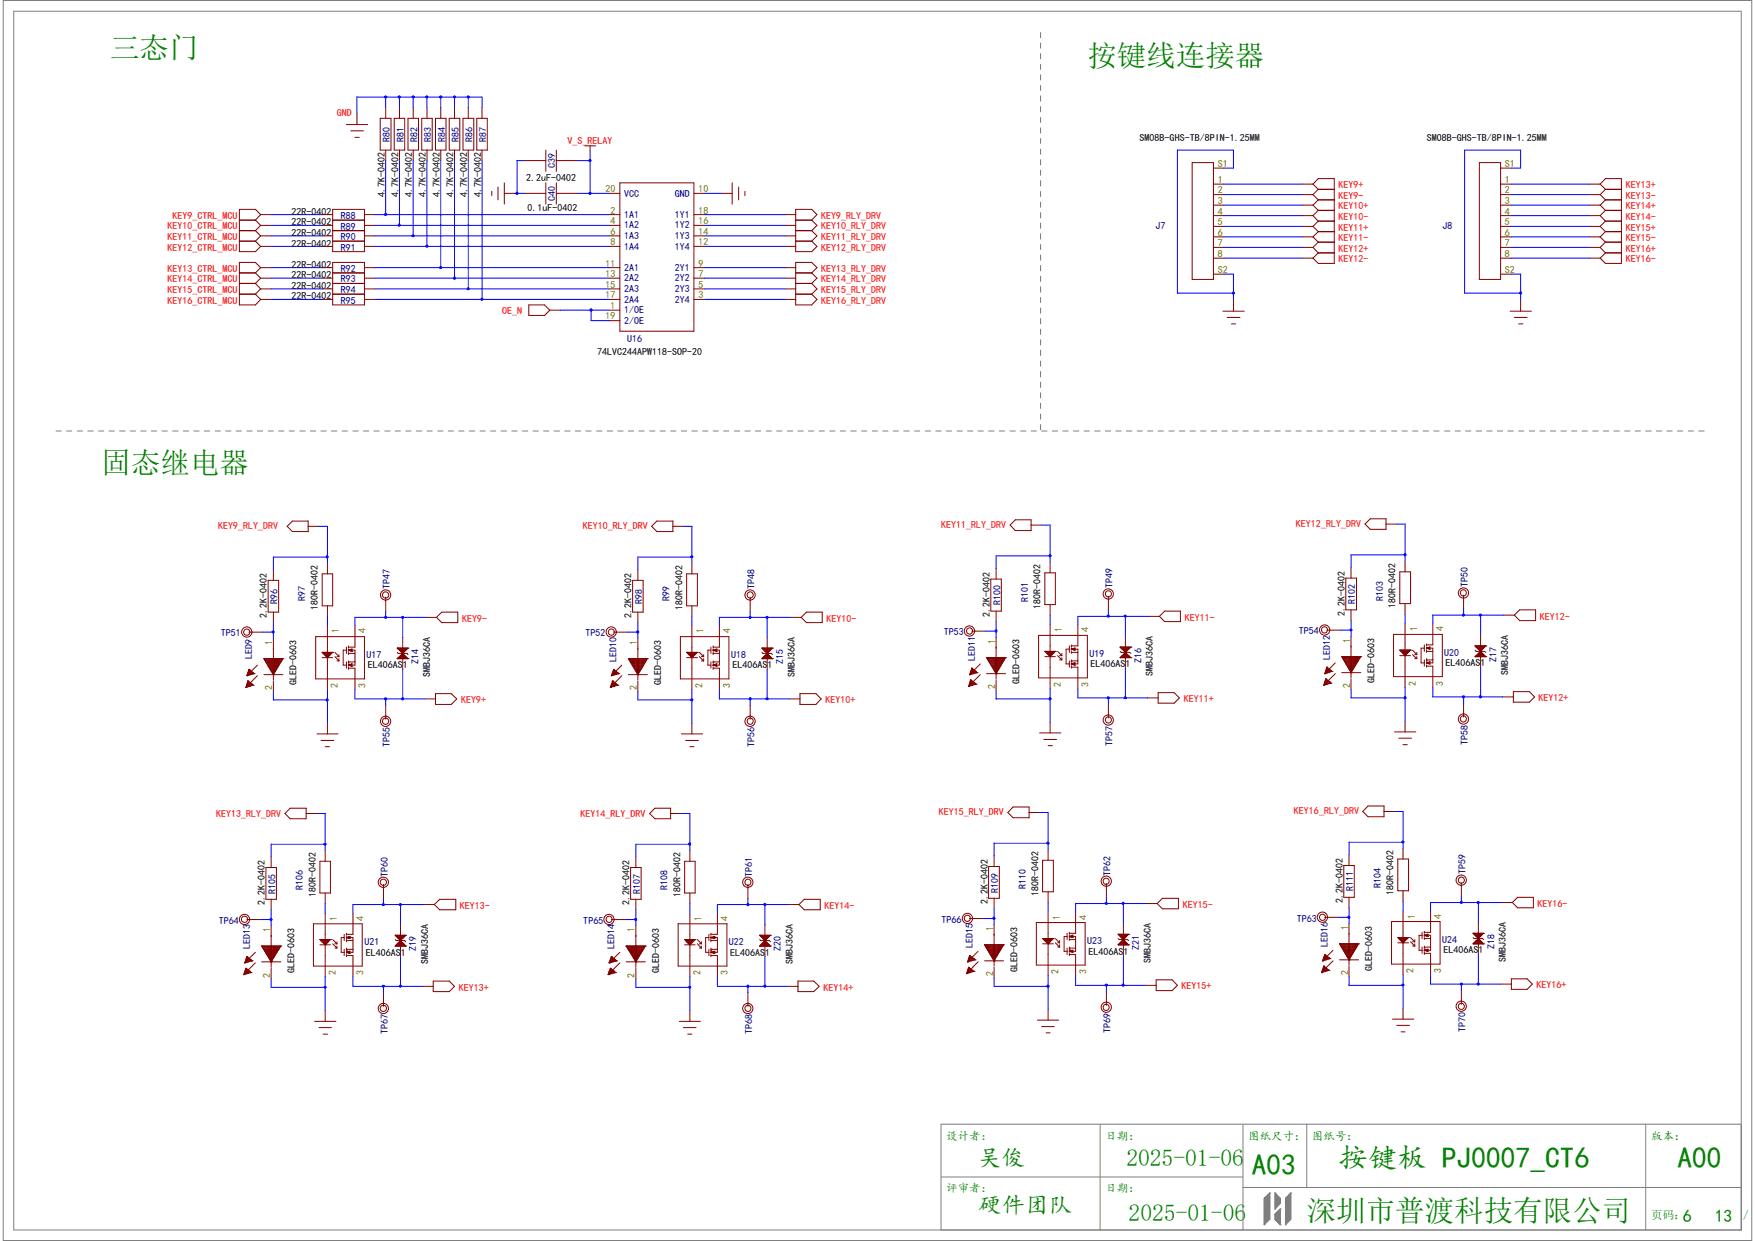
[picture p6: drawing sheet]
<svg xmlns="http://www.w3.org/2000/svg" width="297mm" height="210mm" viewBox="0 0 297 210" stroke-linecap="round" stroke-linejoin="round" font-family="sans-serif">
<defs><g id="words">
<g font-size="5" fill="#008000">
<text x="18.6" y="9.8">三态门</text>
<text x="184" y="11.2">按键线连接器</text>
<text x="17.2" y="80.1">固态继电器</text>
<text x="226.5" y="197.7">按键板 PJ0007_CT6</text>
<text x="283.9" y="197.7">A00</text>
<text x="211.8" y="198.8">A03</text>
<text x="221.1" y="206.7">深圳市普渡科技有限公司</text>
</g>
<g font-size="4" fill="#008000">
<text x="165.5" y="197.3">吴俊</text>
<text x="190.6" y="197.3">2025-01-06</text>
<text x="165.5" y="205.4">硬件团队</text>
<text x="191" y="206.6">2025-01-06</text>
</g>
<g font-size="3" fill="#008000">
<text x="284.8" y="206.8">6</text>
<text x="290.2" y="206.8">13</text>
</g>
<g font-size="1.9" fill="#008000">
<text x="160.1" y="192.9">设计者：</text>
<text x="187.1" y="192.9">日期：</text>
<text x="211.2" y="192.9">图纸尺寸：</text>
<text x="222" y="192.9">图纸号：</text>
<text x="279.4" y="192.9">版本：</text>
<text x="160.1" y="201.8">评审者：</text>
<text x="187.1" y="201.8">日期：</text>
<text x="279.4" y="206.3">页码：</text>
<text x="295" y="206.3">/</text>
</g>
<g font-size="1.7" fill="#f00">
<text x="57" y="19.6">GND</text>
<text x="96.1" y="24.3">V_S_RELAY</text>
<text x="226.5" y="31.8">KEY9+</text>
<text x="226.5" y="33.6">KEY9-</text>
<text x="226.5" y="35.4">KEY10+</text>
<text x="275.1" y="31.8">KEY13+</text>
<text x="275.1" y="33.6">KEY13-</text>
<text x="275.1" y="35.4">KEY14+</text>
<text x="28.3" y="38.8">KEY10_CTRL_MCU</text>
<text x="28.3" y="40.6">KEY11_CTRL_MCU</text>
<text x="29.2" y="37">KEY9_CTRL_MCU</text>
<text x="139" y="37">KEY9_RLY_DRV</text>
<text x="139" y="38.8">KEY10_RLY_DRV</text>
<text x="139" y="40.6">KEY11_RLY_DRV</text>
<text x="226.5" y="37.3">KEY10-</text>
<text x="226.5" y="39">KEY11+</text>
<text x="226.5" y="40.8">KEY11-</text>
<text x="275.1" y="37.3">KEY14-</text>
<text x="275.1" y="39">KEY15+</text>
<text x="275.1" y="40.8">KEY15-</text>
<text x="28.3" y="42.4">KEY12_CTRL_MCU</text>
<text x="28.3" y="46">KEY13_CTRL_MCU</text>
<text x="28.3" y="47.8">KEY14_CTRL_MCU</text>
<text x="139" y="42.4">KEY12_RLY_DRV</text>
<text x="139" y="46">KEY13_RLY_DRV</text>
<text x="139" y="47.8">KEY14_RLY_DRV</text>
<text x="226.5" y="42.6">KEY12+</text>
<text x="226.5" y="44.4">KEY12-</text>
<text x="275.1" y="42.6">KEY16+</text>
<text x="275.1" y="44.4">KEY16-</text>
<text x="28.3" y="49.6">KEY15_CTRL_MCU</text>
<text x="28.3" y="51.4">KEY16_CTRL_MCU</text>
<text x="85" y="53.2">OE_N</text>
<text x="139" y="49.6">KEY15_RLY_DRV</text>
<text x="139" y="51.4">KEY16_RLY_DRV</text>
<text x="36.9" y="89.6">KEY9_RLY_DRV</text>
<text x="98.6" y="89.6">KEY10_RLY_DRV</text>
<text x="159.3" y="89.4">KEY11_RLY_DRV</text>
<text x="219.3" y="89.2">KEY12_RLY_DRV</text>
<text x="78.2" y="105.2">KEY9-</text>
<text x="139.9" y="105.2">KEY10-</text>
<text x="200.5" y="105">KEY11-</text>
<text x="260.6" y="104.9">KEY12-</text>
<text x="78" y="119">KEY9+</text>
<text x="139.7" y="119">KEY10+</text>
<text x="200.3" y="118.8">KEY11+</text>
<text x="260.4" y="118.7">KEY12+</text>
<text x="219" y="137.8">KEY16_RLY_DRV</text>
<text x="36.6" y="138.2">KEY13_RLY_DRV</text>
<text x="98.3" y="138.2">KEY14_RLY_DRV</text>
<text x="158.9" y="138">KEY15_RLY_DRV</text>
<text x="77.8" y="153.8">KEY13-</text>
<text x="139.5" y="153.8">KEY14-</text>
<text x="200.2" y="153.6">KEY15-</text>
<text x="260.2" y="153.5">KEY16-</text>
<text x="77.6" y="167.6">KEY13+</text>
<text x="139.4" y="167.6">KEY14+</text>
<text x="199.9" y="167.4">KEY15+</text>
<text x="260.1" y="167.3">KEY16+</text>
</g>
<g font-size="1.7" fill="#000080">
<text x="66" y="24" transform="rotate(-90 66 24)">R80</text>
<text x="68.3" y="24" transform="rotate(-90 68.3 24)">R81</text>
<text x="70.7" y="24" transform="rotate(-90 70.7 24)">R82</text>
<text x="73" y="24" transform="rotate(-90 73 24)">R83</text>
<text x="75.3" y="24" transform="rotate(-90 75.3 24)">R84</text>
<text x="77.6" y="24" transform="rotate(-90 77.6 24)">R85</text>
<text x="80" y="24" transform="rotate(-90 80 24)">R86</text>
<text x="82.3" y="24" transform="rotate(-90 82.3 24)">R87</text>
<text x="94" y="28.4" transform="rotate(-90 94 28.4)">C39</text>
<text x="94" y="34" transform="rotate(-90 94 34)">C40</text>
<text x="105.6" y="33.3">VCC</text>
<text x="114.2" y="33.3">GND</text>
<text x="57.7" y="37">R88</text>
<text x="57.7" y="38.9">R89</text>
<text x="57.7" y="40.6">R90</text>
<text x="105.6" y="36.9">1A1</text>
<text x="105.6" y="38.7">1A2</text>
<text x="105.6" y="40.4">1A3</text>
<text x="114.2" y="40.4">1Y3</text>
<text x="114.2" y="38.7">1Y2</text>
<text x="114.2" y="36.9">1Y1</text>
<text x="195.5" y="38.7">J7</text>
<text x="244.1" y="38.7">J8</text>
<text x="57.7" y="42.4">R91</text>
<text x="57.7" y="46">R92</text>
<text x="57.7" y="47.8">R93</text>
<text x="105.6" y="42.2">1A4</text>
<text x="105.6" y="45.8">2A1</text>
<text x="105.6" y="47.6">2A2</text>
<text x="114.2" y="47.6">2Y2</text>
<text x="114.2" y="45.8">2Y1</text>
<text x="114.2" y="42.2">1Y4</text>
<text x="57.7" y="49.6">R94</text>
<text x="57.7" y="51.4">R95</text>
<text x="105.6" y="53">1/OE</text>
<text x="105.6" y="49.4">2A3</text>
<text x="105.6" y="51.2">2A4</text>
<text x="114.2" y="51.2">2Y4</text>
<text x="114.2" y="49.4">2Y3</text>
<text x="105.6" y="54.8">2/OE</text>
<text x="106.1" y="57.9">U16</text>
<text x="51.6" y="101.6" transform="rotate(-90 51.6 101.6)">R97</text>
<text x="66" y="99.7" transform="rotate(-90 66 99.7)">TP47</text>
<text x="113.3" y="101.6" transform="rotate(-90 113.3 101.6)">R99</text>
<text x="127.7" y="99.7" transform="rotate(-90 127.7 99.7)">TP48</text>
<text x="174" y="101.9" transform="rotate(-90 174 101.9)">R101</text>
<text x="188.3" y="99.5" transform="rotate(-90 188.3 99.5)">TP49</text>
<text x="234.1" y="101.7" transform="rotate(-90 234.1 101.7)">R103</text>
<text x="248.4" y="99.4" transform="rotate(-90 248.4 99.4)">TP50</text>
<text x="37.4" y="107.7">TP51</text>
<text x="47" y="102.2" transform="rotate(-90 47 102.2)">R96</text>
<text x="99.1" y="107.7">TP52</text>
<text x="108.7" y="102.2" transform="rotate(-90 108.7 102.2)">R98</text>
<text x="159.7" y="107.5">TP53</text>
<text x="169.3" y="102.4" transform="rotate(-90 169.3 102.4)">R100</text>
<text x="219.8" y="107.4">TP54</text>
<text x="229.4" y="102.2" transform="rotate(-90 229.4 102.2)">R102</text>
<text x="42.7" y="111.6" transform="rotate(-90 42.7 111.6)">LED9</text>
<text x="62" y="111.3">U17</text>
<text x="70.8" y="112.4" transform="rotate(-90 70.8 112.4)">Z14</text>
<text x="104.4" y="112" transform="rotate(-90 104.4 112)">LED10</text>
<text x="123.7" y="111.3">U18</text>
<text x="132.5" y="112.4" transform="rotate(-90 132.5 112.4)">Z15</text>
<text x="165" y="111.8" transform="rotate(-90 165 111.8)">LED11</text>
<text x="184.4" y="111.1">U19</text>
<text x="193.2" y="112.2" transform="rotate(-90 193.2 112.2)">Z16</text>
<text x="225.1" y="111.6" transform="rotate(-90 225.1 111.6)">LED12</text>
<text x="244.4" y="111">U20</text>
<text x="253.2" y="112.1" transform="rotate(-90 253.2 112.1)">Z17</text>
<text x="66" y="126.5" transform="rotate(-90 66 126.5)">TP55</text>
<text x="127.7" y="126.5" transform="rotate(-90 127.7 126.5)">TP56</text>
<text x="188.3" y="126.2" transform="rotate(-90 188.3 126.2)">TP57</text>
<text x="248.4" y="126.1" transform="rotate(-90 248.4 126.1)">TP58</text>
<text x="65.6" y="148.3" transform="rotate(-90 65.6 148.3)">TP60</text>
<text x="127.3" y="148.3" transform="rotate(-90 127.3 148.3)">TP61</text>
<text x="188" y="148.2" transform="rotate(-90 188 148.2)">TP62</text>
<text x="248" y="148" transform="rotate(-90 248 148)">TP59</text>
<text x="46.6" y="151.2" transform="rotate(-90 46.6 151.2)">R105</text>
<text x="51.3" y="150.7" transform="rotate(-90 51.3 150.7)">R106</text>
<text x="108.3" y="151.2" transform="rotate(-90 108.3 151.2)">R107</text>
<text x="113" y="150.7" transform="rotate(-90 113 150.7)">R108</text>
<text x="168.9" y="151" transform="rotate(-90 168.9 151)">R109</text>
<text x="173.6" y="150.5" transform="rotate(-90 173.6 150.5)">R110</text>
<text x="219.5" y="156">TP63</text>
<text x="229" y="150.8" transform="rotate(-90 229 150.8)">R111</text>
<text x="233.7" y="150.3" transform="rotate(-90 233.7 150.3)">R104</text>
<text x="37" y="156.3">TP64</text>
<text x="42.3" y="160.6" transform="rotate(-90 42.3 160.6)">LED13</text>
<text x="61.7" y="159.9">U21</text>
<text x="70.4" y="161" transform="rotate(-90 70.4 161)">Z19</text>
<text x="98.7" y="156.3">TP65</text>
<text x="104" y="160.6" transform="rotate(-90 104 160.6)">LED14</text>
<text x="123.4" y="159.9">U22</text>
<text x="132.2" y="161" transform="rotate(-90 132.2 161)">Z20</text>
<text x="159.3" y="156.2">TP66</text>
<text x="164.6" y="160.4" transform="rotate(-90 164.6 160.4)">LED15</text>
<text x="184" y="159.7">U23</text>
<text x="192.8" y="160.8" transform="rotate(-90 192.8 160.8)">Z21</text>
<text x="224.7" y="160.2" transform="rotate(-90 224.7 160.2)">LED16</text>
<text x="244.1" y="159.6">U24</text>
<text x="252.9" y="160.7" transform="rotate(-90 252.9 160.7)">Z18</text>
<text x="65.6" y="175" transform="rotate(-90 65.6 175)">TP67</text>
<text x="127.3" y="175" transform="rotate(-90 127.3 175)">TP68</text>
<text x="188" y="174.9" transform="rotate(-90 188 174.9)">TP69</text>
<text x="248" y="174.7" transform="rotate(-90 248 174.7)">TP70</text>
</g>
<g font-size="1.7">
<text x="192.9" y="23.8">SM08B-GHS-TB/8PIN-1.25MM</text>
<text x="241.5" y="23.8">SM08B-GHS-TB/8PIN-1.25MM</text>
<text x="65.1" y="33.3" transform="rotate(-90 65.1 33.3)">4.7K-0402</text>
<text x="67.4" y="33.3" transform="rotate(-90 67.4 33.3)">4.7K-0402</text>
<text x="69.8" y="33.3" transform="rotate(-90 69.8 33.3)">4.7K-0402</text>
<text x="72.1" y="33.3" transform="rotate(-90 72.1 33.3)">4.7K-0402</text>
<text x="74.4" y="33.3" transform="rotate(-90 74.4 33.3)">4.7K-0402</text>
<text x="76.7" y="33.3" transform="rotate(-90 76.7 33.3)">4.7K-0402</text>
<text x="79.1" y="33.3" transform="rotate(-90 79.1 33.3)">4.7K-0402</text>
<text x="81.4" y="33.3" transform="rotate(-90 81.4 33.3)">4.7K-0402</text>
<text x="89" y="30.6">2.2uF-0402</text>
<text x="89.3" y="35.8">0.1uF-0402</text>
<text x="49.3" y="36.3">22R-0402</text>
<text x="49.3" y="38.1">22R-0402</text>
<text x="49.3" y="39.9">22R-0402</text>
<text x="49.3" y="41.7">22R-0402</text>
<text x="49.3" y="45.3">22R-0402</text>
<text x="49.3" y="47.1">22R-0402</text>
<text x="49.3" y="48.9">22R-0402</text>
<text x="49.3" y="50.7">22R-0402</text>
<text x="101" y="60">74LVC244APW118-SOP-20</text>
<text x="45.2" y="104.5" transform="rotate(-90 45.2 104.5)">2.2K-0402</text>
<text x="53.8" y="103.3" transform="rotate(-90 53.8 103.3)">180R-0402</text>
<text x="106.9" y="104.5" transform="rotate(-90 106.9 104.5)">2.2K-0402</text>
<text x="115.5" y="103.3" transform="rotate(-90 115.5 103.3)">180R-0402</text>
<text x="167.5" y="104.4" transform="rotate(-90 167.5 104.4)">2.2K-0402</text>
<text x="176.1" y="103.1" transform="rotate(-90 176.1 103.1)">180R-0402</text>
<text x="227.6" y="104.2" transform="rotate(-90 227.6 104.2)">2.2K-0402</text>
<text x="236.2" y="102.9" transform="rotate(-90 236.2 102.9)">180R-0402</text>
<text x="62.2" y="113.1">EL406AS1</text>
<text x="124" y="113.1">EL406AS1</text>
<text x="184.6" y="112.9">EL406AS1</text>
<text x="244.6" y="112.7">EL406AS1</text>
<text x="50.2" y="116" transform="rotate(-90 50.2 116)">GLED-0603</text>
<text x="72.8" y="114.5" transform="rotate(-90 72.8 114.5)">SMBJ36CA</text>
<text x="111.9" y="116" transform="rotate(-90 111.9 116)">GLED-0603</text>
<text x="134.5" y="114.5" transform="rotate(-90 134.5 114.5)">SMBJ36CA</text>
<text x="172.5" y="115.8" transform="rotate(-90 172.5 115.8)">GLED-0603</text>
<text x="195.1" y="114.3" transform="rotate(-90 195.1 114.3)">SMBJ36CA</text>
<text x="232.6" y="115.7" transform="rotate(-90 232.6 115.7)">GLED-0603</text>
<text x="255.2" y="114.2" transform="rotate(-90 255.2 114.2)">SMBJ36CA</text>
<text x="44.8" y="153.2" transform="rotate(-90 44.8 153.2)">2.2K-0402</text>
<text x="53.4" y="151.9" transform="rotate(-90 53.4 151.9)">180R-0402</text>
<text x="106.5" y="153.2" transform="rotate(-90 106.5 153.2)">2.2K-0402</text>
<text x="115.1" y="151.9" transform="rotate(-90 115.1 151.9)">180R-0402</text>
<text x="167.2" y="152.9" transform="rotate(-90 167.2 152.9)">2.2K-0402</text>
<text x="175.8" y="151.7" transform="rotate(-90 175.8 151.7)">180R-0402</text>
<text x="227.2" y="152.8" transform="rotate(-90 227.2 152.8)">2.2K-0402</text>
<text x="235.8" y="151.5" transform="rotate(-90 235.8 151.5)">180R-0402</text>
<text x="61.9" y="161.7">EL406AS1</text>
<text x="123.6" y="161.7">EL406AS1</text>
<text x="184.2" y="161.5">EL406AS1</text>
<text x="244.3" y="161.3">EL406AS1</text>
<text x="49.9" y="164.6" transform="rotate(-90 49.9 164.6)">GLED-0603</text>
<text x="72.5" y="163.1" transform="rotate(-90 72.5 163.1)">SMBJ36CA</text>
<text x="111.5" y="164.6" transform="rotate(-90 111.5 164.6)">GLED-0603</text>
<text x="134.2" y="163.1" transform="rotate(-90 134.2 163.1)">SMBJ36CA</text>
<text x="172.2" y="164.5" transform="rotate(-90 172.2 164.5)">GLED-0603</text>
<text x="194.8" y="162.9" transform="rotate(-90 194.8 162.9)">SMBJ36CA</text>
<text x="232.2" y="164.3" transform="rotate(-90 232.2 164.3)">GLED-0603</text>
<text x="254.8" y="162.8" transform="rotate(-90 254.8 162.8)">SMBJ36CA</text>
</g>
<g font-size="1.7" fill="#808000">
<text x="206.1" y="28.3">S1</text>
<text x="254.7" y="28.3">S1</text>
<text x="102.5" y="32.6">20</text>
<text x="118.2" y="32.6">10</text>
<text x="206.1" y="34.5">3</text>
<text x="206.1" y="32.7">2</text>
<text x="206.1" y="30.9">1</text>
<text x="254.7" y="34.5">3</text>
<text x="254.7" y="32.7">2</text>
<text x="254.7" y="30.9">1</text>
<text x="103.3" y="36.2">2</text>
<text x="103.3" y="37.9">4</text>
<text x="103.3" y="39.7">6</text>
<text x="103.3" y="41.5">8</text>
<text x="118.2" y="41.5">12</text>
<text x="118.2" y="39.7">14</text>
<text x="118.2" y="37.9">16</text>
<text x="118.2" y="36.2">18</text>
<text x="206.1" y="36.3">4</text>
<text x="206.1" y="38.1">5</text>
<text x="206.1" y="39.9">6</text>
<text x="206.1" y="41.7">7</text>
<text x="254.7" y="36.3">4</text>
<text x="254.7" y="38.1">5</text>
<text x="254.7" y="39.9">6</text>
<text x="254.7" y="41.7">7</text>
<text x="102.5" y="45.1">11</text>
<text x="102.5" y="46.9">13</text>
<text x="118.2" y="46.9">7</text>
<text x="118.2" y="45.1">9</text>
<text x="206.1" y="46.2">S2</text>
<text x="206.1" y="43.5">8</text>
<text x="254.7" y="46.2">S2</text>
<text x="254.7" y="43.5">8</text>
<text x="102.5" y="48.7">15</text>
<text x="102.5" y="50.5">17</text>
<text x="103.3" y="52.3">1</text>
<text x="118.2" y="50.5">3</text>
<text x="118.2" y="48.7">5</text>
<text x="102.5" y="54.1">19</text>
<text x="57.4" y="107.1" transform="rotate(-90 57.4 107.1)">1</text>
<text x="61.8" y="107.1" transform="rotate(-90 61.8 107.1)">4</text>
<text x="119.1" y="107.1" transform="rotate(-90 119.1 107.1)">1</text>
<text x="123.6" y="107.1" transform="rotate(-90 123.6 107.1)">4</text>
<text x="179.7" y="107" transform="rotate(-90 179.7 107)">1</text>
<text x="184.2" y="107" transform="rotate(-90 184.2 107)">4</text>
<text x="239.8" y="106.8" transform="rotate(-90 239.8 106.8)">1</text>
<text x="244.3" y="106.8" transform="rotate(-90 244.3 106.8)">4</text>
<text x="46.1" y="109.1" transform="rotate(-90 46.1 109.1)">1</text>
<text x="107.8" y="109.1" transform="rotate(-90 107.8 109.1)">1</text>
<text x="168.4" y="109" transform="rotate(-90 168.4 109)">1</text>
<text x="228.5" y="108.8" transform="rotate(-90 228.5 108.8)">1</text>
<text x="46.1" y="116.8" transform="rotate(-90 46.1 116.8)">2</text>
<text x="57.2" y="116.5" transform="rotate(-90 57.2 116.5)">2</text>
<text x="61.8" y="116.5" transform="rotate(-90 61.8 116.5)">3</text>
<text x="107.8" y="116.8" transform="rotate(-90 107.8 116.8)">2</text>
<text x="118.9" y="116.5" transform="rotate(-90 118.9 116.5)">2</text>
<text x="123.6" y="116.5" transform="rotate(-90 123.6 116.5)">3</text>
<text x="168.4" y="116.6" transform="rotate(-90 168.4 116.6)">2</text>
<text x="179.5" y="116.2" transform="rotate(-90 179.5 116.2)">2</text>
<text x="184.2" y="116.2" transform="rotate(-90 184.2 116.2)">3</text>
<text x="228.5" y="116.5" transform="rotate(-90 228.5 116.5)">2</text>
<text x="239.6" y="116.1" transform="rotate(-90 239.6 116.1)">2</text>
<text x="244.3" y="116.1" transform="rotate(-90 244.3 116.1)">3</text>
<text x="57" y="155.8" transform="rotate(-90 57 155.8)">1</text>
<text x="61.5" y="155.8" transform="rotate(-90 61.5 155.8)">4</text>
<text x="118.7" y="155.8" transform="rotate(-90 118.7 155.8)">1</text>
<text x="123.2" y="155.8" transform="rotate(-90 123.2 155.8)">4</text>
<text x="179.4" y="155.6" transform="rotate(-90 179.4 155.6)">1</text>
<text x="183.9" y="155.6" transform="rotate(-90 183.9 155.6)">4</text>
<text x="239.4" y="155.4" transform="rotate(-90 239.4 155.4)">1</text>
<text x="243.9" y="155.5" transform="rotate(-90 243.9 155.5)">4</text>
<text x="45.7" y="157.8" transform="rotate(-90 45.7 157.8)">1</text>
<text x="107.4" y="157.8" transform="rotate(-90 107.4 157.8)">1</text>
<text x="168.1" y="157.6" transform="rotate(-90 168.1 157.6)">1</text>
<text x="228.1" y="157.4" transform="rotate(-90 228.1 157.4)">1</text>
<text x="45.7" y="165.4" transform="rotate(-90 45.7 165.4)">2</text>
<text x="56.9" y="165.1" transform="rotate(-90 56.9 165.1)">2</text>
<text x="61.5" y="165.1" transform="rotate(-90 61.5 165.1)">3</text>
<text x="107.4" y="165.4" transform="rotate(-90 107.4 165.4)">2</text>
<text x="118.5" y="165.1" transform="rotate(-90 118.5 165.1)">2</text>
<text x="123.2" y="165.1" transform="rotate(-90 123.2 165.1)">3</text>
<text x="168.1" y="165.2" transform="rotate(-90 168.1 165.2)">2</text>
<text x="179.2" y="164.9" transform="rotate(-90 179.2 164.9)">2</text>
<text x="183.9" y="164.9" transform="rotate(-90 183.9 164.9)">3</text>
<text x="228.1" y="165.1" transform="rotate(-90 228.1 165.1)">2</text>
<text x="239.2" y="164.7" transform="rotate(-90 239.2 164.7)">2</text>
<text x="243.9" y="164.7" transform="rotate(-90 243.9 164.7)">3</text>
</g>
</g></defs>
<g fill="none" stroke="#800000" stroke-width=".17">
<path d="M60.4 19.3v1.8M65.3 18.2v1.8M67.6 18.2v1.8M69.9 18.2v1.8M72.3 18.2v1.8M74.6 18.2v1.8M76.9 18.2v1.8M79.2 18.2v1.8M81.6 18.2v1.8M40.5 37.3h2.7M40.5 39h2.7M43.2 37.3l.9 .8"/>
<path d="M43.2 39l.9 .9M44.1 36.3l-.9-.9h-2.7v7.2h2.7l.9-.9M44.1 36.3h1.8M44.1 38.1h1.8M44.1 39.9h1.8M44.1 36.3l-.9 1M44.1 38.1l-.9 .9M44.1 39.9l-.9 .9M54.5 36.3h1.8M54.5 38.1h1.8M54.5 39.9h1.8M56.3 35.4h5.4v7.2h-5.4z"/>
<path d="M56.3 37.3h5.4M56.3 39h5.4M58.6 21.1h3.6M59.4 22.1h2.1M60.1 23.2h.7M61.7 36.3h1.8M61.7 38.1h1.8M61.7 39.9h1.8M64.3 20h1.9v5.4h-1.9zM65.3 25.4v1.8M66.7 20h1.8v5.4h-1.8zM67.6 25.4v1.8"/>
<path d="M69 20h1.8v5.4h-1.8zM69.9 25.4v1.8M71.4 20h1.8v5.4h-1.8zM72.3 25.4v1.8M73.7 20h1.8v5.4h-1.8zM74.6 25.4v1.8M76 20h1.8v5.4h-1.8zM76.9 25.4v1.8M78.4 20h1.8v5.4h-1.8zM79.2 25.4v1.8M80.7 20h1.8v5.4h-1.8zM81.6 25.4v1.8"/>
<path d="M83.2 32.4v.7M84.3 31.7v2.1M85.3 32.7h1.9M85.3 30.9v3.6M88.8 32.7h3.6M88.8 27.2h3.6M92.4 25.4v3.6M92.4 30.9v3.6M94.1 32.7h3.6M94.1 25.4v3.6M94.1 30.9v3.6M94.1 27.2h3.6"/>
<path d="M99 24.7h1.8M99.9 24.7v.9M103.1 36.3h1.8M103.1 38.1h1.8M103.1 39.9h1.8M103.1 32.7h1.8M104.9 30.9h12.5v25.1h-12.5zM117.4 36.3h1.9M117.4 38.1h1.9M117.4 39.9h1.9M117.4 32.7h1.9M122.1 32.7h1.8"/>
<path d="M123.9 30.9v3.6M125 31.7v2.1M126.1 32.4v.7M132.9 36.3h1.8M132.9 38.1h1.8M132.9 39.9h1.8M134.7 37.3h2.7M134.7 39h2.7M137.4 37.3l.9-1-.9-.9h-2.7v7.2h2.7l.9-.9-.9-.9M137.4 37.3l.9 .8-.9 .9M137.4 39l.9 .9-.9 .9M201.8 27.5h3.6v19.8h-3.6z"/>
<path d="M205.4 36.5h1.7M205.4 34.7h1.7M205.4 32.9h1.7M205.4 31.2h1.7M205.4 28.4h1.7M205.4 38.3h1.7M220.4 36.5h1.8M220.4 34.7h1.8M220.4 32.9h1.8M220.4 31.2h1.8M220.4 38.3h1.8M222.2 31.2l.9 .8"/>
<path d="M222.2 31.2l.9-1h2.7v14.4h-2.7l-.9-.9M222.2 32.9l.9 .9M222.2 34.7l.9 .9M222.2 36.5l.9 .9M222.2 38.3l.9 .9M223.1 32h2.7M223.1 33.8h2.7M223.1 32l-.9 .9M223.1 35.6h2.7M223.1 33.8l-.9 .9M223.1 37.4h2.7M223.1 35.6l-.9 .9"/>
<path d="M223.1 39.2h2.7M223.1 37.4l-.9 .9M223.1 39.2l-.9 .9M250.4 27.5h3.6v19.8h-3.6zM254 36.5h1.8M254 34.7h1.8M254 32.9h1.8M254 31.2h1.8M254 28.4h1.8M254 38.3h1.8M269 36.5h1.8M269 34.7h1.8"/>
<path d="M269 32.9h1.8M269 31.2h1.8M269 38.3h1.8M270.8 31.2l.9-1h2.7v14.4h-2.7l-.9-.9M270.8 31.2l.9 .8M270.8 32.9l.9 .9M270.8 34.7l.9 .9M270.8 36.5l.9 .9M270.8 38.3l.9 .9M271.7 32h2.7M271.7 33.8h2.7M271.7 35.6h2.7"/>
<path d="M271.7 37.4h2.7M271.7 39.2h2.7M271.7 32l-.9 .9M271.7 33.8l-.9 .9M271.7 35.6l-.9 .9M271.7 37.4l-.9 .9M271.7 39.2l-.9 .9M40.5 40.8h2.7M40.5 46.2h2.7M40.5 48h2.7M40.5 49.8h2.7M43.2 40.8l.9 .9"/>
<path d="M43.2 46.2l.9 .9M43.2 48l.9 .9M43.2 49.8l.9 .9M44.1 50.7h1.8M44.1 48.9h1.8M44.1 47.1h1.8M44.1 41.7h1.8M44.1 45.3h1.8M44.1 45.3l-.9-.9h-2.7v7.2h2.7l.9-.9M44.1 45.3l-.9 .9M44.1 47.1l-.9 .9M44.1 48.9l-.9 .9"/>
<path d="M54.5 50.7h1.8M54.5 48.9h1.8M54.5 47.1h1.8M54.5 41.7h1.8M54.5 45.3h1.8M56.3 44.4h5.4v7.2h-5.4zM56.3 40.8h5.4M56.3 46.2h5.4M56.3 48h5.4M56.3 49.8h5.4M61.7 50.7h1.8M61.7 48.9h1.8"/>
<path d="M61.7 47.1h1.8M61.7 41.7h1.8M61.7 45.3h1.8M89.5 51.6h2.7l.8 .9-.8 .9h-2.7zM93 52.5h1.9M103.1 52.5h1.8M103.1 50.7h1.8M103.1 48.9h1.8M103.1 47.1h1.8M103.1 41.7h1.8M103.1 45.3h1.8M103.1 54.3h1.8"/>
<path d="M117.4 50.7h1.9M117.4 48.9h1.9M117.4 47.1h1.9M117.4 41.7h1.9M117.4 45.3h1.9M132.9 50.7h1.8M132.9 48.9h1.8M132.9 47.1h1.8M132.9 41.7h1.8M132.9 45.3h1.8M134.7 40.8h2.7M134.7 46.2h2.7"/>
<path d="M134.7 48h2.7M134.7 49.8h2.7M137.4 46.2l.9-.9-.9-.9h-2.7v7.2h2.7l.9-.9-.9-.9M137.4 46.2l.9 .9-.9 .9M137.4 48l.9 .9-.9 .9M205.4 46.4h1.7M205.4 40.1h1.7M205.4 41.9h1.7M205.4 43.7h1.7M207 52.7h3.6M207.7 53.7h2.1M208.4 54.8h.7"/>
<path d="M208.7 50.8v1.9M220.4 40.1h1.8M220.4 41.9h1.8M220.4 43.7h1.8M222.2 40.1l.9 .9M222.2 41.9l.9 .9M223.1 41h2.7M223.1 42.8h2.7M223.1 41l-.9 .9M223.1 42.8l-.9 .9M254 46.4h1.8M254 40.1h1.8"/>
<path d="M254 41.9h1.8M254 43.7h1.8M255.6 52.7h3.6M256.3 53.7h2.1M257 54.8h.7M257.3 50.8v1.9M269 40.1h1.8M269 41.9h1.8M269 43.7h1.8M270.8 40.1l.9 .9M270.8 41.9l.9 .9M271.7 41h2.7"/>
<path d="M271.7 42.8h2.7M271.7 41l-.9 .9M271.7 42.8l-.9 .9M45.4 98.2h1.8v5.4h-1.8zM46.3 96.4v1.8M49.5 88.2h2.7v1.8h-2.7l-.9-.9zM52.2 89.1h1.8M54.5 97.1h1.8v5.4h-1.8zM55.4 95.3v1.8M107.1 98.2h1.7v5.4h-1.7zM107.9 96.4v1.8M111.2 88.2h2.7v1.8h-2.7l-.9-.9z"/>
<path d="M113.9 89.1h1.8M116.2 97.1h1.8v5.4h-1.8zM117.1 95.3v1.8M167.7 98h1.8v5.4h-1.8zM168.6 96.2v1.8M170.9 88.9l.9-.9h2.7v1.8h-2.7zM174.5 88.9h1.8M176.8 96.9h1.8v5.4h-1.8zM177.7 95.2v1.7M227.8 97.8h1.8v5.4h-1.8zM228.6 96.1v1.7M231.9 87.8h2.7v1.8h-2.7l-.9-.9z"/>
<path d="M234.6 88.7h1.8M236.9 96.8h1.8v5.4h-1.8zM237.8 95v1.8M41.6 116.3h.1M41.7 116.2h.6M41.7 116h1.1M41.8 114.3h.1M41.8 114.2h.7M41.8 115.6h.6M41.9 114h1.1M41.9 115.4h.3M42 115.2h.1"/>
<path d="M42 115.2v1M42 115.2l-.4 1.1M42 115.2l.7 .6M42 113.6h.6M42.1 113.5h.2M42.1 113.3h.1M42.1 113.3l-.3 1M42.1 113.3l.7 .5M42.1 113.3v1M42.1 115.4v.8M42.1 107h2.3M42.3 113.4v.8"/>
<path d="M42.3 115.5v.6M42.5 113.6v.5M42.5 115.7v.3M42.7 113.7v.4M42.7 115.8v.2M42.7 115.8l.1 .2M42.7 115.8h-.9v.4M42.8 116h.1M42.8 113.8h-.8v.5M42.8 113.8l.2 .2M42.8 113.8v.2M42.8 116l-1.2 .3"/>
<path d="M43 114h.1M43 114l-1.2 .3M43.6 112.6l-1.8 1.7M43.6 114.3l-1.8 1.9M44.7 111.5h.1M44.7 114.2h3.2M44.7 111.5h3.2M44.7 111.5l1.6 2.7M44.7 111.7h3.1M44.8 111.5v.3M44.9 111.8h2.8M45 112h2.5"/>
<path d="M45 111.5v.6M45 112.2h2.5M45.2 111.5v.9h2.1v-.9M45.3 112.6h1.9M45.4 112.7h1.7M45.4 111.5v1.2M45.5 112.9h1.5M45.6 111.5v1.5M45.6 113.1h1.3M45.7 111.5v1.8h1.1v-1.8M45.8 113.5h.9M45.9 111.5v2.1"/>
<path d="M45.9 113.6h.7M46.1 113.8h.4M46.1 111.5v2.4M46.1 114h.3M46.3 114.2h.1M46.3 103.6v1.8M46.3 108.1v7M46.3 115.2v1.9M46.4 111.5v2.3M46.6 111.5v2.1M46.9 111.5v1.4M47.2 111.5v1.2"/>
<path d="M47.5 111.5v.6M47.7 111.5v.3M47.9 111.5h.1M47.9 111.5l-1.6 2.7M53.4 107.7h8.3v7.2h-8.3zM54.5 110.4h.1M54.5 111.3h1.8M54.5 110.4h1.8M54.5 110.4l.9 .9M54.7 110.4v.2M54.9 110.4v.4h1v-.4M55 110.4v.6h.8v-.6"/>
<path d="M55.2 110.4v.8M55.4 111.3h.1M55.4 102.5v1.8M55.4 105.9v10.8M55.6 110.4v.7h-.4M56.1 110.4v.2h-1.4M56.3 110.4h.1M56.3 110.4l-.9 .9M56.7 110.4l.7 .7M56.7 111.1l.7 .7M57 111.8h.4M57 111.1h.4"/>
<path d="M57.4 110.8v.3M57.4 111.5v.3M58.6 110h-.5v2.6h.5M58.6 109.5v1.1M58.6 112v1.1M59 112.2h.1M59 110h.1M59 112.6h.1M59 113.1h1.1v3.6M59 110h1.1v2.6h-1.1M59 112h1.1M59 110.6h1.1"/>
<path d="M59 109.3v.4M59 109.9v.3M59 110.4v.4M59 111.8v.4M59 112.4v.3M59 112.9v.4M59 110l.5 .2M59 112.6l.5 .1M59.1 110v.1M59.1 112.5v.1M59.4 109.9v.3M59.4 112.4v.3"/>
<path d="M59.5 110.2h.1M59.5 109.9h.1M59.5 112.7h.1M59.5 112.4h.1M59.5 109.9l-.5 .1M59.5 109.9v.3M59.5 112.4v.3M59.5 112.4l-.5 .2M60.1 105.9v3.6h-1.1M65.3 101v2.4M65.3 119.4v2.3M67.2 111.5h.1"/>
<path d="M67.2 109.7h.1M67.2 111.5h1.8M67.2 110.4l.2 .2h1.5l.1 .2M67.2 109.7h1.8M67.2 109.7l1 .9M67.4 111.3h1.5v.2M67.4 109.7v.2M67.4 111.3v.2M67.6 111.1h1.1v.4M67.6 109.7v.4M67.6 111.1v.4M67.8 111h.7v.5"/>
<path d="M67.8 109.7v.6M67.8 110.9v.6M67.9 110.8h.4v.7M67.9 109.7v.7M67.9 110.7v.8M68.2 110.6h.1M68.2 110.6l.8 .9M68.2 110.6l-1 .9M68.2 107.9v5.4M68.3 109.7v.7h-.4M68.5 109.7v.5h-.7M68.7 109.7v.3h-1.1"/>
<path d="M68.9 109.7v.2h-1.5M69 111.5h.1M69 109.7h.1M69 109.7l-.8 .9M71.9 118.3h1.8M72.1 104.5h1.8M73.7 117.4h2.7l.9 .9-.9 .9h-2.7zM74.8 103.6h2.7v1.8h-2.7l-.9-.9zM103.3 116.3h.1M103.3 116.2h.7M103.4 116h1.2M103.5 114.3h.1"/>
<path d="M103.5 114.2h.7M103.5 115.6h.6M103.6 114h1.1M103.6 115.4h.2v.8M103.7 115.2h.1M103.7 115.2v1M103.7 115.2l-.4 1.1M103.7 115.2l.7 .6M103.7 113.6h.6M103.8 113.5h.3M103.8 113.3h.1M103.8 107h2.4"/>
<path d="M103.8 113.3l-.3 1M103.8 113.3l.8 .5M103.8 113.3v1M104 113.4v.8M104 115.5v.6M104.2 113.6v.5M104.2 115.7v.3M104.4 115.8h-.9v.4M104.4 113.7v.4M104.4 115.8v.2M104.4 115.8l.2 .2M104.6 116h.1"/>
<path d="M104.6 113.8h-.9v.5M104.6 113.8l.1 .2M104.6 113.8v.2M104.6 116l-1.3 .3M104.7 114h.1M104.7 114l-1.2 .3M105.2 112.6l-1.7 1.7M105.2 114.3l-1.7 1.9M106.3 111.5h.1M106.3 114.2h3.3M106.3 111.5h3.3M106.3 111.5l1.6 2.7"/>
<path d="M106.5 111.7h2.9M106.5 111.5v.3M106.6 111.8h2.7M106.6 112h2.7M106.7 111.5v.6M106.8 112.2h2.3M106.9 111.5v.9h2.1v-.9M107 112.6h1.9M107.1 111.5v1.2M107.1 112.7h1.7M107.2 112.9h1.5M107.2 111.5v1.5"/>
<path d="M107.3 113.1h1.3M107.4 111.5v1.8h1.1v-1.8M107.5 113.5h.9M107.6 113.6h.7M107.6 111.5v2.1M107.7 113.8h.5M107.8 111.5v2.4M107.9 114h.1M107.9 114.2h.1M107.9 103.6v1.8M107.9 108.1v7M107.9 115.2v1.9"/>
<path d="M108.1 111.5v2.3M108.3 111.5v2.1M108.7 111.5v1.4M108.8 111.5v1.2M109.2 111.5v.6M109.4 111.5v.3M109.6 111.5h.1M109.6 111.5l-1.7 2.7M115.1 107.7h8.3v7.2h-8.3zM116.2 110.4h.1M116.2 111.3h1.8M116.2 110.4h1.8"/>
<path d="M116.2 110.4l.9 .9M116.4 110.4v.2M116.5 110.4v.4h1.1v-.4M116.8 110.4v.6h.6v-.6M116.9 110.4v.8M117.1 111.3h.1M117.1 102.5v1.8M117.1 105.9v10.8M117.3 110.4v.7h-.4M117.8 110.4v.2h-1.4M118 110.4h.1M118 110.4l-.9 .9"/>
<path d="M118.4 110.4l.7 .7M118.4 111.1l.7 .7M118.7 111.8h.4M118.7 111.1h.4M119.1 110.8v.3M119.1 111.5v.3M120.3 110h-.5v2.6h.5M120.3 109.5v1.1M120.3 112v1.1M120.7 112.2h.1M120.7 110h.1M120.7 112.6h.1"/>
<path d="M120.7 113.1h1.1v3.6M120.7 110h1.1v2.6h-1.1M120.7 112h1.1M120.7 110.6h1.1M120.7 109.3v.4M120.7 109.9v.3M120.7 110.4v.4M120.7 111.8v.4M120.7 112.4v.3M120.7 112.9v.4M120.7 110l.5 .2M120.7 112.6l.5 .1"/>
<path d="M120.9 110v.1M120.9 112.5v.1M121.1 109.9v.3M121.1 112.4v.3M121.2 110.2h.1M121.2 109.9h.1M121.2 112.7h.1M121.2 112.4h.1M121.2 109.9l-.5 .1M121.2 109.9v.3M121.2 112.4v.3M121.2 112.4l-.5 .2"/>
<path d="M121.8 105.9v3.6h-1.1M127 101v2.4M127 119.4v2.3M128.9 111.5h.1M128.9 109.7h.1M128.9 111.5h1.8M128.9 110.4l.2 .2h1.5l.1 .2M128.9 109.7h1.8M128.9 109.7l1.8 1.8M129.1 111.3h1.5v.2M129.1 109.7v.2M129.1 111.3v.2"/>
<path d="M129.3 111.1h1.1v.4M129.3 109.7v.4M129.3 111.1v.4M129.5 111h.7v.5M129.5 109.7v.6M129.5 110.9v.6M129.7 110.8h.3v.7M129.7 109.7v.7M129.7 110.7v.8M129.8 110.6h.1M129.8 107.9v5.4M130 109.7v.7h-.3"/>
<path d="M130.2 109.7v.5h-.7M130.4 109.7v.3h-1.1M130.6 109.7v.2h-1.5M130.7 111.5h.1M130.7 109.7h.1M130.7 109.7l-1.8 1.8M133.6 118.3h1.8M133.8 104.5h1.8M135.4 117.4h2.7l.9 .9-.9 .9h-2.7zM135.6 104.5l.9-.9h2.6v1.8h-2.6zM163.9 116.2h.1M164 116h.6"/>
<path d="M164.1 114.2h.1M164.1 115.8h1.1M164.2 114h.6M164.2 115.4h.6M164.3 115.1h.1M164.3 113.8h1.1M164.3 115.1v.9M164.3 115.1l-.4 1.1M164.3 115.1l.7 .5M164.3 115.2h.2M164.3 113.5h.6M164.4 113.3h.3"/>
<path d="M164.5 113.1h.1M164.5 113.1l-.4 1.1M164.5 113.1l.7 .5M164.5 113.1v1M164.5 115.2v.8M164.5 106.8h2.3M164.6 113.2v.8M164.6 115.4v.5M164.8 113.4v.6M164.8 115.5v.4M165 115.6h-.9v.5M165 113.5v.4"/>
<path d="M165 115.6v.2M165 115.6l.2 .2M165.2 115.8h.1M165.2 113.6h-.9v.5M165.2 113.6l.2 .2M165.2 113.6v.2M165.2 115.8l-1.3 .4M165.4 113.8h.1M165.4 113.8l-1.3 .4M165.9 112.4l-1.8 1.8M165.9 114.2l-1.8 1.8M167 111.3h.1"/>
<path d="M167 114h3.2M167 111.3h3.2M167 111.3l1.6 2.7M167 111.5h3.1M167.1 111.3v.3M167.2 111.7h2.8M167.3 111.8h2.6M167.3 111.3v.6M167.4 112h2.4M167.5 111.3v.9h2.2v-.9M167.6 112.4h1.9M167.7 111.3v1.2"/>
<path d="M167.7 112.6h1.8M167.8 112.7h1.5M167.9 111.3v1.5M167.9 112.9h1.3M168.1 111.3v1.8h1v-1.8M168.1 113.3h.9M168.2 111.3v2.1M168.3 113.5h.6M168.4 113.6h.4M168.4 111.3v2.4M168.5 113.8h.2M168.6 114h.1"/>
<path d="M168.6 103.4v1.8M168.6 107.9v7M168.6 115.1v1.8M168.8 111.3v2.4M169 111.3v2.1M169.3 111.3v1.5M169.5 111.3v1.2M169.8 111.3v.5M170 111.3v.3M170.2 111.3h.1M170.2 111.3l-1.6 2.7M175.8 107.5h8.2v7.2h-8.2z"/>
<path d="M176.8 110.2h.1M176.8 111.1h1.8M176.8 110.2h1.8M176.8 110.2l.9 .9M177 110.2v.2M177.2 110.2v.4M177.4 110.2v.6h.7v-.6M177.5 110.2v.8h.4v-.8M177.7 111.1h.1M177.7 102.3v1.8M177.7 105.7v10.8M178.3 110.2v.4h-1.1"/>
<path d="M178.4 110.2v.2h-1.4M178.6 110.2h.1M178.6 110.2l-.9 .9M179 110.2l.7 .8M179 111l.7 .7M179.3 111.7h.4M179.3 111h.4M179.7 110.6v.4M179.7 111.3v.4M181 109.9h-.6v2.5h.6M181 109.3v1.1M181 111.8v1.1"/>
<path d="M181.3 112h.1M181.3 109.9h.1M181.3 112.4h.1M181.3 112.9h1.1v3.6M181.3 109.9h1.1v2.5h-1.1M181.3 111.8h1.1M181.3 110.4h1.1M181.3 109.1v.4M181.3 109.7v.3M181.3 110.2v.4M181.3 111.7v.3M181.3 112.2v.4"/>
<path d="M181.3 112.7v.4M181.3 109.9l.6 .1M181.3 112.4l.6 .2M181.5 109.8v.1M181.5 112.3v.1M181.7 109.7v.3M181.7 112.2v.3M181.9 110h.1M181.9 109.7h.1M181.9 112.6h.1M181.9 112.2h.1M181.9 109.7l-.6 .2"/>
<path d="M181.9 109.7v.3M181.9 112.2v.4M181.9 112.2l-.6 .2M182.4 105.7v3.6h-1.1M187.6 100.9v2.3M187.6 119.2v2.3M189.6 111.3h.1M189.6 109.5h.1M189.6 111.3h1.8M189.6 110.2l.1 .2h1.5l.2 .2M189.6 109.5h1.8M189.6 109.5l.9 .9"/>
<path d="M189.7 111.1h1.5v.2M189.7 109.5v.2M189.7 111.1v.2M189.9 111h1.1v.3M189.9 109.5v.4M189.9 110.9v.4M190.1 110.8h.7v.5M190.1 109.5v.6M190.1 110.7v.6M190.3 110.6h.3v.7M190.3 109.5v.8M190.3 110.5v.8"/>
<path d="M190.5 110.4h.1M190.5 110.4l.9 .9M190.5 110.4l-.9 .9M190.5 107.7v5.4M190.6 109.5v.7h-.3M190.8 109.5v.5h-.7M191 109.5v.4h-1.1M191.2 109.5v.2h-1.5M191.4 111.3h.1M191.4 109.5h.1M191.4 109.5l-.9 .9M194.2 118.1h1.8"/>
<path d="M194.4 104.3h1.8M196 117.2h2.7l.9 .9-.9 .9h-2.7zM196.2 104.3l.9-.9h2.7v1.8h-2.7zM224 116h.1M224.1 115.8h.6M224.2 115.6h1.1M224.2 114h.1M224.3 113.8h.6M224.3 115.2h.5M224.3 113.6h1.1M224.3 115.1h.3M224.4 114.9h.1"/>
<path d="M224.4 114.9v1M224.4 114.9l-.4 1.1M224.4 114.9l.7 .5M224.5 113.3h.5M224.5 113.1h.2M224.5 112.9h.1M224.5 112.9l-.3 1.1M224.5 112.9l.8 .6M224.5 112.9v1M224.5 115v.8M224.5 106.6h2.4M224.7 113.1v.7"/>
<path d="M224.7 115.1v.6M224.9 113.2v.5M224.9 115.3v.4M225.1 115.4h-.9v.5M225.1 113.3v.4M225.1 115.4v.3M225.1 115.4l.2 .2M225.3 115.6h.1M225.3 113.5h-.9v.4M225.3 113.5l.1 .1M225.3 113.5v.2M225.3 115.6l-1.3 .4"/>
<path d="M225.4 113.6h.1M225.4 113.6l-1.2 .4M226 112.2l-1.8 1.8M226 114l-1.8 1.8M227.1 111.1h.1M227.1 113.8h3.2M227.1 111.1h3.2M227.1 111.1l1.5 2.7M227.2 111.3h3M227.2 111.1v.4h2.8M227.4 111.7h2.6M227.4 111.1v.6"/>
<path d="M227.5 111.8h2.4M227.6 111.1v.9h2.1v-.9M227.7 112.2h1.9M227.8 111.1v1.3M227.8 112.4h1.7M227.9 112.6h1.5M228 111.1v1.5M228 112.7h1.3M228.1 111.1v1.8h1.1v-1.8M228.2 113.1h.9M228.3 111.1v2.1M228.3 113.3h.7"/>
<path d="M228.5 113.5h.4M228.5 111.1v2.4M228.6 113.6h.2M228.6 113.8h.1M228.6 103.2v1.8M228.6 107.7v7M228.6 114.9v1.8M228.9 111.1v2.4M229 111.1v2.1M229.4 111.1v1.5M229.6 111.1v1.2M229.9 111.1v.6"/>
<path d="M230.1 111.1v.3M230.3 111.1h.1M230.3 111.1l-1.7 2.7M235.8 107.4h8.3v7.1h-8.3zM236.9 110h.1M236.9 111h1.8M236.9 110h1.8M236.9 110l.9 1M237.1 110v.3M237.3 110v.4M237.4 110v.6M237.6 110v.8h.4v-.8"/>
<path d="M237.8 111h.1M237.8 102.2v1.7M237.8 105.6v10.7M238.2 110v.6h-.8M238.4 110v.4h-1.1M238.5 110v.2h-1.4M238.7 110h.1M238.7 110l-.9 1M239.1 110l.7 .8M239.1 110.8l.7 .7M239.4 111.5h.4M239.4 110.8h.4"/>
<path d="M239.8 110.4v.4M239.8 111.1v.4M241 109.7h-.5v2.5h.5M241 109.1v1.1M241 111.7v1M241.4 111.8h.1M241.4 109.7h.1M241.4 112.2h.1M241.4 112.7h1.1v3.6M241.4 109.7h1.1v2.5h-1.1M241.4 111.7h1.1M241.4 110.2h1.1"/>
<path d="M241.4 109v.3M241.4 109.5v.4M241.4 110v.4M241.4 111.5v.3M241.4 112v.4M241.4 112.6v.3M241.4 109.7l.5 .2M241.4 112.2l.5 .2M241.6 109.6v.2M241.6 112.1v.2M241.8 109.6v.2M241.8 112.1v.3"/>
<path d="M241.9 109.9h.1M241.9 109.5h.1M241.9 112.4h.1M241.9 112h.1M241.9 109.5l-.5 .2M241.9 109.5v.4M241.9 112v.4M241.9 112l-.5 .2M242.5 105.6v3.5h-1.1M247.7 100.7v2.3M247.7 119v2.3M249.6 111.1h.1"/>
<path d="M249.6 109.3h.1M249.6 111.1h1.9M249.6 110l.2 .2h1.4l.3 .2M249.6 109.3h1.9M249.6 109.3l1.9 1.8M249.8 111h1.4v.1M249.8 109.3v.3M249.8 110.9v.2M250 110.8h1.1v.3M250 109.3v.4M250 110.7v.4M250.2 110.6h.7v.5"/>
<path d="M250.2 109.3v.6M250.2 110.5v.6M250.4 110.4h.3v.7M250.4 109.3v.8M250.4 110.4v.7M250.6 110.2h.1M250.6 110.2l-1 .9M250.6 107.5v5.4M250.7 109.3v.7h-.3M250.9 109.3v.6h-.7M251.1 109.3v.4h-1.1M251.2 109.3v.2h-1.4"/>
<path d="M251.5 111.1h.1M251.5 109.3h.1M251.5 109.3l-.9 .9M254.3 117.9h1.8M254.5 104.1h1.8M256.1 117.1h2.7l.9 .8-.9 .9h-2.7zM257.2 103.2h2.7v1.8h-2.7l-.9-.9zM48.2 137.7l.9-.9h2.7v1.8h-2.7zM51.8 137.7h1.8M53.6 124.2h3.6M54.3 125.3h2.2M55 126.4h.8"/>
<path d="M55.4 122.4v1.8M109.9 137.7l.9-.9h2.7v1.8h-2.7zM113.5 137.7h1.8M115.3 124.2h3.6M116 125.3h2.2M116.8 126.4h.6M117.1 122.4v1.8M171.4 136.6h2.8v1.8h-2.8l-.8-.9zM174.2 137.5h1.7M175.9 124h3.6M176.7 125.1h2.1M177.4 126.2h.7"/>
<path d="M177.7 122.3v1.7M231.5 136.4h2.7v1.8h-2.7l-.9-.9zM234.2 137.3h1.8M236 123.9h3.6M236.7 124.9h2.2M237.4 126h.8M237.8 122.1v1.8M41.8 155.6h2.3M45 146.8h1.8v5.4h-1.8zM45.9 145v1.8M45.9 152.2v1.8M45.9 156.7v7"/>
<path d="M53 156.3h8.3v7.2h-8.3zM54.1 159h.1M54.1 145.8h1.8v5.3h-1.8zM54.1 159.9h1.8M54.1 159h1.8M54.1 159l.9 .9M54.3 159v.3M54.5 159v.4M54.7 159v.6M54.9 159v.8M55 159.9h.1M55 143.9v1.9"/>
<path d="M55 151.1v1.8M55 154.6v10.7M55.2 159v.7h-.3M55.4 159v.6h-.7M55.6 159v.4h-1.1M55.8 159v.2h-1.5M55.9 159h.1M55.9 159l-.9 .9M56.3 159l.7 .7M56.3 159.7l.7 .7M56.7 159.7h.3M57 159.4v.3"/>
<path d="M58.3 158.7h-.6v2.5h.6M58.3 158.1v1.1M58.6 158.7h.1M58.6 157.9v.4M58.6 158.5v.3M58.6 159v.4M58.6 158.7h1.1v2.5h-1.1M58.6 159.2h1.1M58.6 158.7l.5 .1M58.8 158.6v.1M59 158.5v.3M59.1 158.8h.1"/>
<path d="M59.1 158.5h.1M59.1 158.5v.3M59.1 158.5l-.5 .2M59.7 154.6v3.5h-1.1M64.9 149.7v2.3M66.9 158.3h.1M66.9 159l.2 .2h1.4l.2 .2M66.9 158.3h1.8M66.9 158.3l.9 .9M67.1 158.3v.2h1.4v-.2M67.2 158.3v.4h1.1v-.4M67.2 159.7h1.1v.4"/>
<path d="M67.2 159.7v.4M67.4 158.3v.6M67.4 159.5v.6M67.4 159.6h.8v.5M67.6 158.3v.7M67.6 159.3v.8M67.6 159.4h.3v.7M67.8 159.2h.1M67.8 156.5v5.4M67.8 159.2l.9 .9M67.8 159.2l-.9 .9M67.9 158.3v.7h-.3"/>
<path d="M68.2 158.3v.5h-.8M68.7 158.3h.1M68.7 158.3l-.9 .9M71.7 153.1h1.8M73.5 153.1l.9-.9h2.7v1.8h-2.7zM103.5 155.6h2.3M106.7 146.8h1.8v5.4h-1.8zM107.6 145v1.8M107.6 152.2v1.8M107.6 156.7v7M114.8 156.3h8.2v7.2h-8.2zM115.9 159h.1"/>
<path d="M115.9 145.8h1.7v5.3h-1.7zM115.9 159.9h1.7M115.9 159h1.7M115.9 159l.9 .9M116 159v.3M116.2 159v.4M116.4 159v.6M116.5 159v.8M116.8 159.9h.1M116.8 143.9v1.9M116.8 151.1v1.8M116.8 154.6v10.7"/>
<path d="M116.9 159v.7h-.4M117.1 159v.6h-.7M117.3 159v.4h-1.1M117.4 159v.2h-1.4M117.6 159h.1M117.6 159l-.8 .9M118 159l.7 .7M118 159.7l.7 .7M118.4 159.7h.3M118.7 159.4v.3M120 158.7h-.6v2.5h.6M120 158.1v1.1"/>
<path d="M120.3 158.7h.1M120.3 157.9v.4M120.3 158.5v.3M120.3 159v.4M120.3 158.7h1.1v2.5h-1.1M120.3 159.2h1.1M120.3 158.7l.6 .1M120.5 158.6v.1M120.7 158.5v.3M120.9 158.8h.1M120.9 158.5h.1M120.9 158.5v.3"/>
<path d="M120.9 158.5l-.6 .2M121.4 154.6v3.5h-1.1M126.6 149.7v2.3M128.6 158.3h.1M128.6 159l.1 .2h1.5l.2 .2M128.6 158.3h1.8M128.6 158.3l1.8 1.8M128.7 158.3v.2h1.5v-.2M128.9 158.3v.4h1.1v-.4M128.9 159.7h1.1v.4M128.9 159.7v.4M129.1 158.3v.6"/>
<path d="M129.1 159.5v.6M129.1 159.6h.7v.5M129.3 158.3v.7M129.3 159.3v.8M129.3 159.4h.4v.7M129.5 159.2h.1M129.5 156.5v5.4M129.5 159.2l-.9 .9M129.7 158.3v.7h-.4M129.8 158.3v.5h-.7M130.4 158.3h.1M130.4 158.3l-.9 .9"/>
<path d="M133.4 153.1h1.8M135.2 153.1l.9-.9h2.7v1.8h-2.7zM164.1 155.4h2.3M166.6 159.9h.1M166.6 159.9h3.2M166.6 159.9l1.6 2.7M166.8 159.9v.3M167 159.9v.6M167.1 159.9v.9h2.2v-.9M167.3 146.6h1.8v5.4h-1.8zM167.3 159.9v1.2M167.5 159.9v1.5"/>
<path d="M167.7 159.9v1.8h1.1v-1.8M167.9 159.9v2.2h.6M168.1 159.9v2.4M168.2 144.8v1.8M168.2 152v1.8M168.2 156.5v7M168.4 159.9v2.4M168.6 159.9v2.1M169 159.9v1.5M169.1 159.9v1.2M169.5 159.9v.6M169.7 159.9v.3"/>
<path d="M169.8 159.9h.1M169.8 159.9l-1.6 2.7M175.4 156.1h8.2v7.2h-8.2zM176.4 158.8h.1M176.4 145.6h1.9v5.3h-1.9zM176.4 159.7h1.9M176.4 158.8h1.9M176.4 158.8l1 .9M176.7 158.8v.2M176.8 158.8v.5M177 158.8v.6M177.2 158.8v.8"/>
<path d="M177.4 159.7h.1M177.4 143.8v1.8M177.4 150.9v1.8M177.4 154.3v10.8M177.5 158.8v.8h-.3M177.7 158.8v.6h-.7M177.9 158.8v.4h-1.1M178.1 158.8v.2h-1.4M178.3 158.8h.1M178.3 158.8l-.9 .9M178.6 158.8l.7 .8M178.6 159.6l.7 .7"/>
<path d="M179 159.6h.3M179.3 159.2v.4M179.3 159.9v.4M180.6 158.5h-.5v2.5h.5M180.6 157.9v1.1M181 158.5h.1M181 157.8v.3M181 158.3v.4M181 158.8v.4M181 158.5h1v2.5h-1M181 159h1M181 158.5l.5 .2"/>
<path d="M181.1 158.4v.1M181.3 158.3v.3M181.5 158.7h.1M181.5 158.3h.1M181.5 158.3v.4M181.5 158.3l-.5 .2M182 154.3v3.6h-1M187.2 149.5v2.3M189.2 159.9h.1M189.2 158.1h.1M189.2 159.9h1.8M189.2 158.8l.2 .2h1.4l.2 .2"/>
<path d="M189.2 158.1h1.8M189.2 158.1l1.8 1.8M189.4 159.7h1.4v.2M189.4 158.1v.2M189.4 159.7v.2M189.6 158.1v.4h1v-.4M189.6 159.6h1v.3M189.6 159.5v.4M189.7 158.1v.6h.8v-.6M189.7 159.3v.6M189.7 159.4h.8v.5M189.9 158.1v.8"/>
<path d="M189.9 159.9v-.7h.4v.7M190.1 159h.1M190.1 156.3v5.4M190.3 158.1v.7h-.4M190.8 158.1v.2h-1.4M191 159.9h.1M191 158.1h.1M191 158.1l-1.8 1.8M194.1 152.9h1.7M195.8 152.9l.9-.9h2.7v1.8h-2.7zM224.2 155.2h2.3M226.7 159.7h.1"/>
<path d="M226.7 159.7h3.2M226.7 159.7l1.6 2.7M226.8 159.9h3M226.9 159.7v.4M227.1 159.7v.6M227.2 159.7v1h2.2v-1M227.4 146.5h1.8v5.3h-1.8zM227.4 159.7v1.3M227.6 159.7v1.5M227.8 159.7v1.8h1.1v-1.8M228 159.7v2.1M228.1 159.7v2.4"/>
<path d="M228.3 144.7v1.8M228.3 151.8v1.8M228.3 156.3v7M228.5 159.7v2.4M228.6 159.7v2.1M229 159.7v1.5M229.2 159.7v1.2M229.6 159.7v.6M229.7 159.7v.3M229.9 159.7h.1M229.9 159.7l-1.6 2.7M235.5 156h8.2v7.2h-8.2z"/>
<path d="M236.6 158.7h.1M236.6 145.4h1.8v5.3h-1.8zM236.6 159.6h1.8M236.6 158.7h1.8M236.6 158.7l.8 .9M236.7 158.7v.2M236.9 158.7v.3M237.1 158.7v.6M237.3 158.7v.7M237.4 159.6h.1M237.4 143.6v1.8M237.4 150.7v1.9"/>
<path d="M237.4 154.2v10.7M237.6 158.7v.7h-.3M237.8 158.7v.5h-.7M238 158.7v.3h-1.1M238.2 158.7v.1h-1.5M238.4 158.7h.1M238.4 158.7l-1 .9M238.7 158.7l.7 .7M238.7 159.4l.7 .7M239.1 159.4h.3M239.4 159v.4M239.4 159.7v.4"/>
<path d="M240.7 158.3h-.5v2.5h.5M240.7 157.8v1M241 158.3h.1M241 157.6v.3M241 158.1v.4M241 158.7v.3M241 158.3h1.1v2.5h-1.1M241 158.8h1.1M241 158.3l.6 .2M241.2 158.2v.2M241.4 158.2v.3M241.6 158.5h.1"/>
<path d="M241.6 158.1h.1M241.6 158.1v.4M241.6 158.1l-.6 .2M242.1 154.2v3.6h-1.1M247.3 149.4v2.3M249.3 159.7h.1M249.3 157.9h.1M249.3 159.7h1.8M249.3 158.7l.2 .1h1.4l.2 .2M249.3 157.9h1.8M249.3 157.9l1.8 1.8M249.5 159.6h1.4v.1"/>
<path d="M249.5 157.9v.3M249.5 159.5v.2M249.6 159.4h1.1v.3M249.6 157.9v.4M249.6 159.3v.4M249.8 157.9v.6h.8v-.6M249.8 159.7v-.5h.8v.5M250 157.9v.8h.4v-.8M250 159.7v-.7h.4v.7M250.2 158.8h.1M250.2 156.1v5.4M250.7 157.9v.4h-1.1"/>
<path d="M250.9 157.9v.2h-1.4M251.1 159.7h.1M251.1 157.9h.1M251.1 157.9l-1.8 1.8M254.1 152.7h1.8M256.8 151.8h2.7v1.8h-2.7l-.9-.9zM41.2 164.9h.1M41.3 164.8h.7M41.4 164.6h1.1M41.4 162.9h.1M41.5 162.8h.6M41.5 164.2h.6"/>
<path d="M41.6 162.6h1.1M41.6 164h.2M41.6 163.9h.1M41.6 163.9v.9M41.6 163.9l-.4 1M41.6 163.9l.7 .5M41.7 162.2h.5M41.7 162.1h.3M41.8 161.9h.1M41.8 161.9v1M41.8 164v.8M41.8 161.9l-.4 1"/>
<path d="M41.8 161.9l.7 .5M42 162.1v.7M42 164.1v.6M42.1 162.2v.5M42.1 164.3v.3M42.3 162.3v.4M42.3 164.4v.2M42.3 164.4l.2 .2M42.3 164.4h-.9v.4M42.5 164.6h.1M42.5 162.4v.2M42.5 162.4h-.9v.5"/>
<path d="M42.5 162.4l.2 .2M42.5 164.6l-1.3 .3M42.7 162.6h.1M42.7 162.6l-1.3 .3M43.2 161.2l-1.8 1.7M43.2 162.9l-1.8 1.9M44.3 160.1h.1M44.3 162.8h3.2M44.3 160.1h3.2M44.3 160.1l1.6 2.7M44.4 160.3h3M44.4 160.1v.3"/>
<path d="M44.5 160.4h2.8M44.6 160.7h2.6M44.7 160.1v.6M44.7 160.8h2.4M44.8 160.1v.9h2.1v-.9M44.9 161.2h2M45 160.1v1.2M45 161.3h1.8M45.1 161.5h1.6M45.2 160.1v1.5M45.3 161.7h1.2M45.4 160.1v1.8h1v-1.8"/>
<path d="M45.5 162.1h.8M45.6 160.1v2.1h.6M45.7 162.4h.4M45.7 160.1v2.4M45.8 162.6h.2M45.9 162.8h.1M45.9 163.9v1.8M46.1 160.1v2.4M46.3 160.1v2.1M46.6 160.1v1.4M46.8 160.1v1.2M47.2 160.1v.6"/>
<path d="M47.3 160.1v.3M47.5 160.1h.1M47.5 160.1l-1.6 2.7M53.3 172.8h3.6M54 173.9h2.1M54.7 175h.7M55 171v1.8M56.7 160.4h.3M57 160.1v.3M58.3 160.7v1M58.6 160.8h.1M58.6 161.2h.1"/>
<path d="M58.6 160.4v.4M58.6 161v.3M58.6 161.5v.4M58.6 161.7h1.1v3.6M58.6 160.7h1.1M58.6 161.2l.5 .1M58.8 161.1v.1M59 161v.3M59.1 161.3h.1M59.1 161h.1M59.1 161v.3M59.1 161l-.5 .2"/>
<path d="M64.9 168v2.3M66.9 160.1h.1M66.9 160.1h1.8M67.1 160.1v-.2h1.4v.2M68.7 160.1h.1M71.5 166.9h1.8M73.3 166h2.7l.9 .9-.9 .9h-2.7zM102.9 164.9h.1M103 164.8h.7M103.1 162.9h.1M103.1 164.6h1.1M103.2 162.8h.6"/>
<path d="M103.2 164.2h.6M103.3 162.6h1.1M103.3 164h.2M103.3 163.9h.1M103.3 163.9v.9M103.3 163.9l-.4 1M103.3 163.9l.7 .5M103.3 162.2h.6M103.4 162.1h.3v.7M103.5 161.9h.1M103.5 161.9v1M103.5 164v.8"/>
<path d="M103.5 161.9l-.4 1M103.5 161.9l.7 .5M103.7 164.1v.6M103.8 162.2v.5M103.8 164.3v.3M104 162.3v.4M104 164.4v.2M104 164.4h-.9v.4M104 164.4l.2 .2M104.2 164.6h.1M104.2 162.4v.2M104.2 162.4h-.9v.5"/>
<path d="M104.2 162.4l.2 .2M104.2 164.6l-1.3 .3M104.4 162.6h.1M104.4 162.6l-1.3 .3M104.9 161.2l-1.8 1.7M104.9 162.9l-1.8 1.9M106 160.1h.1M106 162.8h3.2M106 160.1h3.2M106 160.1l1.6 2.7M106.1 160.3h3M106.2 160.1v.3"/>
<path d="M106.2 160.4h2.8M106.3 160.7h2.6M106.3 160.1v.6M106.4 160.8h2.4M106.5 160.1v.9h2.2v-.9M106.6 161.2h1.9M106.7 160.1v1.2h1.8M106.8 161.5h1.6M106.9 160.1v1.5M107 161.7h1.2M107.1 160.1v1.8h1v-1.8M107.1 162.1h.9"/>
<path d="M107.2 160.1v2.1M107.3 162.2h.6M107.4 160.1v2.4M107.4 162.4h.4M107.5 162.6h.2M107.6 162.8h.1M107.6 163.9v1.8M107.8 160.1v2.4M107.9 160.1v2.1M108.3 160.1v1.4M108.5 160.1v1.2M108.8 160.1v.6"/>
<path d="M109 160.1v.3M109.2 160.1h.1M109.2 160.1l-1.6 2.7M115 172.8h3.5M115.7 173.9h2.1M116.4 175h.7M116.8 171v1.8M118.4 160.4h.3M118.7 160.1v.3M120 160.7v1M120.3 160.8h.1M120.3 161.2h.1"/>
<path d="M120.3 160.4v.4M120.3 161v.3M120.3 161.5v.4M120.3 161.7h1.1v3.6M120.3 160.7h1.1M120.3 161.2l.6 .1M120.5 161.1v.1M120.7 161v.3M120.9 161.3h.1M120.9 161h.1M120.9 161v.3M120.9 161l-.6 .2"/>
<path d="M126.6 168v2.3M128.6 160.1h.1M128.6 160.1h1.8M128.7 160.1v-.2h1.5v.2M130.4 160.1h.1M133.3 166.9h1.7M135 166h2.7l.9 .9-.9 .9h-2.7zM163.6 164.8h.1M163.6 164.6h.7M163.7 164.4h1.1M163.7 162.8h.1M163.8 162.6h.7"/>
<path d="M163.8 164h.6M163.9 162.4h1.1M163.9 163.9h.2M163.9 163.7h.1M163.9 163.7v.9M163.9 163.7l-.3 1.1M163.9 163.7l.7 .5M164 162.1h.6M164.1 161.7h.1M164.1 161.7v1M164.1 163.8v.8M164.1 161.9h.2"/>
<path d="M164.1 161.7l-.4 1.1M164.1 161.7l.7 .5M164.3 161.8v.8M164.3 164v.5M164.5 162v.6M164.5 164.1v.4M164.6 162.1v.4M164.6 164.2v.2M164.6 164.2h-.9v.5M164.6 164.2l.2 .2M164.8 164.4h.1M164.8 162.2v.3"/>
<path d="M164.8 162.2h-.9v.5M164.8 162.2l.2 .2M164.8 164.4l-1.2 .4M165 162.4h.1M165 162.4l-1.3 .4M165.5 161l-1.8 1.8M165.5 162.8l-1.8 1.8M166.6 162.6h3.2M166.7 160.1h3M166.8 160.3h2.8M166.9 160.4h2.6M167 160.7h2.4"/>
<path d="M167.3 161h1.9M167.4 161.2h1.7M167.5 161.3h1.5M167.6 161.5h1.3M167.8 161.9h.9M168 162.2h.4M168.1 162.4h.2M168.2 162.6h.1M168.2 163.7v1.8M175.6 172.6h3.6M176.3 173.7h2.1M177 174.8h.7"/>
<path d="M177.4 170.9v1.7M179 160.3h.3M180.6 160.4v1.1M181 160.7h.1M181 161h.1M181 160.3v.4M181 160.8v.4M181 161.3v.4M181 161.5h1v3.6M181 160.4h1M181 161l.5 .2M181.1 160.9v.2"/>
<path d="M181.3 160.8v.3M181.5 161.2h.1M181.5 160.8h.1M181.5 160.8v.4M181.5 160.8l-.5 .2M187.2 167.8v2.3M193.8 166.8h1.9M195.7 165.8h2.7l.9 1-.9 .8h-2.7zM223.6 164.6h.1M223.8 164.2h1.1M223.8 162.6h.1M223.9 162.4h.6"/>
<path d="M223.9 163.9h.6M223.9 162.2h1.2M223.9 163.7h.3M224 163.5h.1M224 163.5v1M224 163.5l-.4 1.1M224 163.5l.7 .5M224.1 161.9h.6M224.2 161.7h.2M224.2 161.5h.1M224.2 161.5v1M224.2 163.6v.8"/>
<path d="M224.2 161.5l-.4 1.1M224.2 161.5l.7 .6M224.4 161.7v.7M224.4 163.8v.6h-.7M224.5 161.8v.6M224.5 164v.3M224.7 162v.3M224.7 164v.3M224.7 164h-.9v.5M224.7 164l.2 .2M224.9 164.2h.1M224.9 162.1v.2"/>
<path d="M224.9 162.1h-.9v.5M224.9 162.1l.2 .1M224.9 164.2l-1.3 .4M225.1 162.2h.1M225.1 162.2l-1.3 .4M225.6 160.8l-1.8 1.8M225.6 162.6l-1.8 1.8M226.7 162.4h3.2M226.9 160.1h2.8M227 160.3h2.6M227.1 160.4h2.4M227.3 160.8h2"/>
<path d="M227.5 161h1.7M227.6 161.2h1.5M227.7 161.3h1.3M227.9 161.7h.8M228 161.9h.6M228.1 162.1h.4M228.2 162.2h.2M228.3 162.4h.1M228.3 163.5v1.8M235.7 172.5h3.6M236.4 173.5h2.1M237.1 174.6h.7"/>
<path d="M237.4 170.7v1.8M239.1 160.1h.3M240.7 160.3v1M241 160.4h.1M241 160.8h.1M241 160.1v.3M241 160.7v.3M241 161.2v.3M241 161.3h1.1v3.6M241 160.3h1.1M241 160.8l.6 .2M241.2 160.7v.2"/>
<path d="M241.4 160.7v.3M241.6 161h.1M241.6 160.7h.1M241.6 160.7v.3M241.6 160.7l-.6 .1M247.3 167.6v2.4M254 166.5h1.8M255.8 165.7h2.6l.9 .8-.9 .9h-2.6z"/>
<circle cx="41.8" cy="107" r=".87"/>
<circle cx="41.8" cy="107" r=".53"/>
<circle cx="65.3" cy="100.7" r=".87"/>
<circle cx="65.3" cy="100.7" r=".53"/>
<circle cx="103.4" cy="107" r=".87"/>
<circle cx="103.5" cy="107" r=".52"/>
<circle cx="126.9" cy="100.7" r=".87"/>
<circle cx="126.9" cy="100.7" r=".52"/>
<circle cx="164.1" cy="106.8" r=".87"/>
<circle cx="164.1" cy="106.8" r=".52"/>
<circle cx="187.6" cy="100.5" r=".87"/>
<circle cx="187.6" cy="100.5" r=".52"/>
<circle cx="224.1" cy="106.6" r=".52"/>
<circle cx="224.2" cy="106.6" r=".87"/>
<circle cx="247.6" cy="100.3" r=".52"/>
<circle cx="247.7" cy="100.4" r=".87"/>
<circle cx="65.3" cy="122.1" r=".87"/>
<circle cx="65.3" cy="122" r=".53"/>
<circle cx="126.9" cy="122.1" r=".87"/>
<circle cx="126.9" cy="122" r=".52"/>
<circle cx="187.6" cy="121.9" r=".87"/>
<circle cx="187.6" cy="121.8" r=".52"/>
<circle cx="247.6" cy="121.7" r=".52"/>
<circle cx="247.7" cy="121.7" r=".87"/>
<circle cx="41.4" cy="155.6" r=".87"/>
<circle cx="41.4" cy="155.6" r=".53"/>
<circle cx="64.9" cy="149.3" r=".87"/>
<circle cx="64.9" cy="149.3" r=".53"/>
<circle cx="103.1" cy="155.6" r=".87"/>
<circle cx="103.1" cy="155.6" r=".52"/>
<circle cx="126.6" cy="149.3" r=".87"/>
<circle cx="126.6" cy="149.3" r=".52"/>
<circle cx="163.7" cy="155.4" r=".52"/>
<circle cx="163.7" cy="155.4" r=".87"/>
<circle cx="187.2" cy="149.1" r=".52"/>
<circle cx="187.2" cy="149.1" r=".87"/>
<circle cx="223.8" cy="155.2" r=".87"/>
<circle cx="223.8" cy="155.2" r=".52"/>
<circle cx="247.3" cy="148.9" r=".87"/>
<circle cx="247.3" cy="148.9" r=".52"/>
<circle cx="64.9" cy="170.7" r=".87"/>
<circle cx="64.9" cy="170.6" r=".53"/>
<circle cx="126.6" cy="170.7" r=".87"/>
<circle cx="126.6" cy="170.6" r=".52"/>
<circle cx="187.2" cy="170.5" r=".52"/>
<circle cx="187.2" cy="170.5" r=".87"/>
<circle cx="247.3" cy="170.3" r=".87"/>
<circle cx="247.3" cy="170.3" r=".52"/>
</g>
<g fill="none" stroke="#7f7f7f" stroke-width=".17">
<path d="M.6 .1h295.9v209.8h-295.9zM2.3 1.9h292.4v206.3h-292.4zM176.1 5.5v.9M176.1 7.3v.9M176.1 9.1v.8M176.1 10.9v.9M176.1 12.7v.8M176.1 14.4v.9M176.1 16.2v.9M176.1 18v.9M176.1 19.9v.8M176.1 21.6v.9"/>
<path d="M176.1 23.4v.9M176.1 25.2v.9M176.1 27v.9M176.1 28.8v.9M176.1 30.6v.9M176.1 32.4v.9M176.1 34.2v.9M176.1 36v.9M176.1 37.8v.9M176.1 39.5v1M176.1 41.4v.8M176.1 43.1v.9"/>
<path d="M176.1 44.9v.9M176.1 46.7v.9M176.1 48.5v.9M176.1 50.3v.9M176.1 52.1v.9M176.1 53.9v.9M176.1 55.7v.9M176.1 57.5v.9M176.1 59.3v.9M9.5 72.9h.9M11.3 72.9h.8M13.1 72.9h.9"/>
<path d="M14.9 72.9h.9M16.7 72.9h.9M18.5 72.9h.8M20.2 72.9h1M22.1 72.9h.8M23.8 72.9h.9M25.6 72.9h.9M27.4 72.9h.9M29.2 72.9h.9M31 72.9h.9M32.8 72.9h.9M34.6 72.9h.9"/>
<path d="M36.4 72.9h.9M38.2 72.9h.9M40 72.9h.9M41.8 72.9h.9M43.6 72.9h.8M45.4 72.9h.9M47.2 72.9h.8M48.9 72.9h.9M50.8 72.9h.8M52.5 72.9h.9M54.3 72.9h.9M56.1 72.9h.9"/>
<path d="M57.9 72.9h.9M59.7 72.9h.9M61.5 72.9h.9M63.3 72.9h.9M65.1 72.9h.9M66.9 72.9h.9M68.7 72.9h.9M70.4 72.9h1M72.3 72.9h.9M74.1 72.9h.9M75.9 72.9h.9M77.6 72.9h.9"/>
<path d="M79.4 72.9h.9M81.2 72.9h.9M83 72.9h.9M84.8 72.9h.9M86.6 72.9h.9M88.4 72.9h.9M90.2 72.9h.9M92 72.9h.9M93.8 72.9h.9M95.6 72.9h.9M97.4 72.9h.9M99.1 72.9h.9"/>
<path d="M101 72.9h.9M102.7 72.9h1M104.6 72.9h.9M106.3 72.9h.9M108.1 72.9h.9M109.9 72.9h.9M111.7 72.9h.9M113.5 72.9h.9M115.3 72.9h.9M117.1 72.9h.9M118.9 72.9h.9M120.7 72.9h.9"/>
<path d="M122.5 72.9h.9M124.3 72.9h.9M126.1 72.9h.9M127.8 72.9h.9M129.7 72.9h.9M131.4 72.9h.9M133.3 72.9h.9M135 72.9h.9M136.8 72.9h.9M138.6 72.9h.9M140.4 72.9h.9M142.2 72.9h.9"/>
<path d="M144 72.9h.9M145.8 72.9h.9M147.6 72.9h.9M149.4 72.9h.9M151.2 72.9h.9M153 72.9h.9M154.8 72.9h.9M156.6 72.9h.9M158.4 72.9h.9M160.1 72.9h.9M162 72.9h.9M163.7 72.9h.9"/>
<path d="M165.5 72.9h.9M167.3 72.9h.9M169.1 72.9h.9M170.9 72.9h.9M172.7 72.9h.9M174.5 72.9h.9M176.1 61.1v.9M176.1 62.9v.9M176.1 64.7v.9M176.1 66.5v.9M176.1 68.2v.9M176.1 70.1v.9"/>
<path d="M176.1 71.8v.9M176.3 72.9h.9M178.1 72.9h.9M179.9 72.9h.9M181.7 72.9h.9M183.5 72.9h.9M185.3 72.9h.9M187.1 72.9h.9M188.8 72.9h.9M190.6 72.9h1M192.4 72.9h.9M194.2 72.9h.9"/>
<path d="M196 72.9h.9M197.8 72.9h.9M199.6 72.9h.9M201.4 72.9h.9M203.2 72.9h.9M205 72.9h.9M206.8 72.9h.9M208.6 72.9h.9M210.4 72.9h.8M212.2 72.9h.9M214 72.9h.9M215.8 72.9h.9"/>
<path d="M217.6 72.9h.8M219.3 72.9h.9M221.1 72.9h.9M222.9 72.9h.9M224.7 72.9h.9M226.5 72.9h.9M228.3 72.9h.9M230.1 72.9h.9M231.9 72.9h.9M233.7 72.9h.9M235.5 72.9h.9M237.3 72.9h.9"/>
<path d="M239.1 72.9h.8M240.8 72.9h1M242.7 72.9h.8M244.5 72.9h.9M246.3 72.9h.8M248 72.9h.9M249.8 72.9h.9M251.6 72.9h.9M253.4 72.9h.9M255.2 72.9h.9M257 72.9h.9M258.8 72.9h.9"/>
<path d="M260.6 72.9h.9M262.4 72.9h.9M264.2 72.9h.9M266 72.9h.9M267.8 72.9h.8M269.5 72.9h1M271.4 72.9h.8M273.1 72.9h1M275 72.9h.8M276.7 72.9h.9M278.5 72.9h.9M280.3 72.9h.9"/>
<path d="M282.1 72.9h.9M283.9 72.9h.9M285.7 72.9h.9M287.5 72.9h.9M159.3 199.2h51.1M186.2 190.2v18M210.4 190.2v18M221.1 190.2v10.8M278.5 190.2v18M294.7 190.2h-135.4v18M210.4 201h84.3M214 207.3h.1"/>
<path d="M214 206.4h.9M214 206.2h.9M214 206h.9M214 205.8h.9M214 205.7h.9M214 205.5h.9M214 205.3h.9M214 205.1h.9M214 204.9h.9M214 204.8h.9M214 202.8v4.5M214 204.6h.9"/>
<path d="M214 204.4h.9M214 204.2h.9M214 204h.9M214 203.8h.9M214 203.7h.9M214 203.5h.9M214 203.3h.9M214 203.1h.9M214 202.9h.9M214 202.8h.9M214.9 201.9h.1M214.9 202.6h-.8v4.5h-.1"/>
<path d="M214.9 202.4h-.6v4.5h-.3M214.9 202.2h-.4v4.5h-.5M214.9 202.1h-.2v4.4h-.7M214.9 206.4l-.9 .9M214.9 201.9v4.5M214.9 201.9l-.9 .9M215.8 204.6h.1M215.8 201.9h.1M215.8 206.4l.9 .9M215.8 201.9v2.7M215.8 205.5v.9M215.8 206.4h.9"/>
<path d="M215.8 206.2h.9M215.8 206h.9M215.8 205.8h.9M215.8 205.7h.9M215.8 205.5h.9M215.8 202.1h.1v2.3h-.1M215.8 202.2h.3v2M215.8 202.4h.5v1.6M215.8 202.6h.7v1.2M215.8 204.2h.4M215.8 204h.5M215.8 203.8h.7"/>
<path d="M215.8 203.7h.9M215.8 203.5h.9M215.8 203.3h.9M215.8 203.1h.9M215.8 202.9h.9M215.8 202.8h.9M215.8 201.9l.9 .9M216.7 207.3h.1M216.7 204.6h.1M216.7 204.6l-.9 .9M216.7 202.8v.9M216.7 204.6v2.7"/>
<path d="M216.7 204.8h-.2v2.3h.2M216.7 204.9h-.4v2h.4M216.7 205.1h-.6v1.6h.6M216.7 205.3h-.8v1.2h.8M216.7 203.7l-.9 .9M217.6 207.3h.1M217.6 206.4h.8M217.6 206.2h.8M217.6 206h.8M217.6 205.8h.8M217.6 205.7h.8M217.6 205.5h.8"/>
<path d="M217.6 205.3h.8M217.6 205.1h.8M217.6 204.9h.8M217.6 204.8h.8M217.6 204.6h.8M217.6 204.4h.8M217.6 204.2h.8M217.6 204h.8M217.6 203.8h.8M217.6 203.7h.8M217.6 203.5h.8M217.6 203.3h.8"/>
<path d="M217.6 203.1h.8M217.6 202.9h.8M217.6 202.8h.8M217.6 202.8v4.5M218.4 201.9h.1M218.4 202.6h-.7v4.5h-.1M218.4 202.4h-.5v4.5h-.3M218.4 202.2h-.3v4.5h-.5M218.4 202.1h-.1v4.4h-.7M218.4 206.4l-.8 .9M218.4 201.9v4.5M218.4 201.9l-.8 .9"/>
</g>
<g fill="none" stroke="#00f" stroke-width=".17">
<path d="M65.3 16.4v1.8M67.6 16.4v1.8M69.9 16.4v1.8M72.3 16.4v1.8M74.6 16.4v1.8M76.9 16.4v1.8M79.2 16.4v1.8M81.6 18.2v-1.8h-21.2v2.9M45.9 36.3h8.6M45.9 38.1h8.6M45.9 39.9h8.6M63.5 36.3h39.6"/>
<path d="M63.5 38.1h39.6M63.5 39.9h39.6M65.3 27.2v9.1M67.6 27.2v10.9M69.9 27.2v12.7M72.3 27.2v14.5M74.6 27.2v18.1M76.9 27.2v19.9M79.2 27.2v21.7M81.6 27.2v23.5M87.2 32.7h1.6M88.8 27.2h-1.3v5.5"/>
<path d="M97.7 32.7h5.4M97.7 27.2h2.2M99.9 25.6v7.1M119.3 32.7h2.8M119.3 36.3h13.6M119.3 38.1h13.6M119.3 39.9h13.6M207.1 31.2h13.3M207.1 32.9h13.3M207.1 34.7h13.3M207.1 36.5h13.3M207.1 38.3h13.3"/>
<path d="M207.1 28.4h1.6v-3h-9.4v24.2h9.4M255.8 31.2h13.2M255.8 32.9h13.2M255.8 34.7h13.2M255.8 36.5h13.2M255.8 38.3h13.2M255.8 28.4h1.5v-3h-9.4v24.2h9.4M45.9 41.7h8.6M45.9 45.3h8.6M45.9 47.1h8.6M45.9 48.9h8.6M45.9 50.7h8.6"/>
<path d="M63.5 41.7h39.6M63.5 45.3h39.6M63.5 47.1h39.6M63.5 48.9h39.6M63.5 50.7h39.6M94.9 52.5h8.2M100 52.5v1.8h3.1M119.3 41.7h13.6M119.3 45.3h13.6M119.3 47.1h13.6M119.3 48.9h13.6M119.3 50.7h13.6"/>
<path d="M207.1 40.1h13.3M207.1 41.9h13.3M207.1 43.7h13.3M207.1 46.4h1.6v4.4M255.8 40.1h13.2M255.8 41.9h13.2M255.8 43.7h13.2M255.8 46.4h1.5v4.4M54 89.1h1.4v6.2M55.4 94.3h-9.1v2.1M115.7 89.1h1.4v6.2M117.1 94.3h-9.2v2.1"/>
<path d="M176.3 88.9h1.4v6.3M177.7 94.1h-9.1v2.1M236.4 88.7h1.4v6.3M237.8 93.9h-9.2v2.2M44.4 107h1.9M46.3 105.4v2.7M46.3 117.1v1.3h9.1M55.4 104.3v1.6M55.4 116.7v5.7M60.1 116.7v1.6h11.8M65.3 103.4v1.1M65.3 118.3v1.1"/>
<path d="M68.2 104.5v3.4M68.2 113.3v5M72.1 104.5h-12v1.4M106.2 107h1.7M107.9 117.1v1.3h9.2M107.9 105.4v2.7M117.1 104.3v1.6M117.1 116.7v5.7M121.8 116.7v1.6h11.8M127 103.4v1.1M127 118.3v1.1M129.8 104.5v3.4"/>
<path d="M129.8 113.3v5M133.8 104.5h-12v1.4M166.8 106.8h1.8M168.6 116.9v1.4h9.1M168.6 105.2v2.7M177.7 104.1v1.6M177.7 116.5v5.8M182.4 116.5v1.6h11.8M187.6 103.2v1.1M187.6 118.1v1.1M190.5 104.3v3.4M190.5 113.1v5"/>
<path d="M194.4 104.3h-12v1.4M226.9 106.6h1.7M228.6 116.7v1.4h9.2M228.6 105v2.7M237.8 103.9v1.7M237.8 116.3v5.8M242.5 116.3v1.6h11.8M247.7 103v1.1M247.7 117.9v1.1M250.6 104.1v3.4M250.6 112.9v5M254.5 104.1h-12v1.5"/>
<path d="M53.6 137.7h1.4v6.2M115.3 137.7h1.5v6.2M175.9 137.5h1.5v6.3M236 137.3h1.4v6.3M44.1 155.6h1.8M45.9 154v2.7M55 142.9h-9.1v2.1M55 152.9v1.7M64.9 152v1.1M67.8 153.1v3.4M71.7 153.1h-12v1.5M105.8 155.6h1.8"/>
<path d="M107.6 154v2.7M116.8 142.9h-9.2v2.1M116.8 152.9v1.7M126.6 152v1.1M129.5 153.1v3.4M133.4 153.1h-12v1.5M166.4 155.4h1.8M168.2 153.8v2.7M177.4 142.7h-9.2v2.1M177.4 152.7v1.6M187.2 151.8v1.1M190.1 152.9v3.4"/>
<path d="M194.1 152.9h-12.1v1.4M226.5 155.2h1.8M228.3 153.6v2.7M237.4 142.5h-9.1v2.2M237.4 152.6v1.6M247.3 151.7v1M250.2 152.7v3.4M254.1 152.7h-12v1.5M45.9 165.7v1.4h9.1M55 165.3v5.7M59.7 165.3v1.6h11.8M64.9 166.9v1.1"/>
<path d="M67.8 161.9v5M107.6 165.7v1.4h9.2M116.8 165.3v5.7M121.4 165.3v1.6h11.9M126.6 166.9v1.1M129.5 161.9v5M168.2 165.5v1.4h9.2M177.4 165.1v5.8M182 165.1v1.7h11.8M187.2 166.8v1M190.1 161.7v5.1M228.3 165.3v1.5h9.1"/>
<path d="M237.4 164.9v5.8M242.1 164.9v1.6h11.9M247.3 166.5v1.1M250.2 161.5v5"/>
</g>
<g fill="#00f" stroke="#00f" stroke-width=".17">
<circle cx="46.2" cy="106.9" r=".18"/>
<circle cx="55.4" cy="94.2" r=".18"/>
<circle cx="55.4" cy="118.4" r=".18"/>
<circle cx="68.1" cy="118.3" r=".18"/>
<circle cx="68.1" cy="104.5" r=".18"/>
<circle cx="65.3" cy="104.5" r=".18"/>
<circle cx="65.3" cy="118.3" r=".18"/>
<circle cx="107.9" cy="107" r=".18"/>
<circle cx="117.1" cy="94.2" r=".18"/>
<circle cx="117.1" cy="118.5" r=".18"/>
<circle cx="129.8" cy="118.3" r=".18"/>
<circle cx="129.8" cy="104.5" r=".18"/>
<circle cx="126.9" cy="104.5" r=".18"/>
<circle cx="126.9" cy="118.2" r=".18"/>
<circle cx="168.6" cy="106.8" r=".18"/>
<circle cx="177.7" cy="94.1" r=".18"/>
<circle cx="177.7" cy="118.2" r=".18"/>
<circle cx="190.4" cy="118.1" r=".18"/>
<circle cx="190.4" cy="104.3" r=".18"/>
<circle cx="187.6" cy="104.3" r=".18"/>
<circle cx="187.6" cy="118.1" r=".18"/>
<circle cx="228.6" cy="106.6" r=".18"/>
<circle cx="237.8" cy="93.9" r=".18"/>
<circle cx="237.8" cy="118.1" r=".18"/>
<circle cx="250.5" cy="117.9" r=".18"/>
<circle cx="250.5" cy="104.1" r=".18"/>
<circle cx="247.7" cy="104.1" r=".18"/>
<circle cx="247.7" cy="117.9" r=".18"/>
<circle cx="45.9" cy="155.6" r=".18"/>
<circle cx="55" cy="142.9" r=".18"/>
<circle cx="55" cy="167.1" r=".18"/>
<circle cx="67.8" cy="166.9" r=".18"/>
<circle cx="67.8" cy="153.1" r=".18"/>
<circle cx="64.9" cy="153.1" r=".18"/>
<circle cx="64.9" cy="166.9" r=".18"/>
<circle cx="107.6" cy="155.6" r=".18"/>
<circle cx="116.7" cy="142.8" r=".18"/>
<circle cx="116.7" cy="167.1" r=".18"/>
<circle cx="129.4" cy="166.9" r=".18"/>
<circle cx="129.4" cy="153.1" r=".18"/>
<circle cx="126.6" cy="153.1" r=".18"/>
<circle cx="126.6" cy="166.9" r=".18"/>
<circle cx="168.2" cy="155.4" r=".18"/>
<circle cx="177.4" cy="142.7" r=".18"/>
<circle cx="177.4" cy="166.9" r=".18"/>
<circle cx="190.1" cy="166.7" r=".18"/>
<circle cx="190.1" cy="152.9" r=".18"/>
<circle cx="187.2" cy="152.9" r=".18"/>
<circle cx="187.2" cy="166.7" r=".18"/>
<circle cx="228.3" cy="155.2" r=".18"/>
<circle cx="237.4" cy="142.5" r=".18"/>
<circle cx="237.4" cy="166.7" r=".18"/>
<circle cx="250.2" cy="166.6" r=".18"/>
<circle cx="250.2" cy="152.7" r=".18"/>
<circle cx="247.3" cy="152.7" r=".18"/>
<circle cx="247.3" cy="166.5" r=".18"/>
<circle cx="99.9" cy="32.7" r=".18"/>
<circle cx="65.3" cy="16.4" r=".18"/>
<circle cx="65.3" cy="36.3" r=".18"/>
<circle cx="67.6" cy="38.1" r=".18"/>
<circle cx="69.9" cy="39.9" r=".18"/>
<circle cx="72.3" cy="41.7" r=".18"/>
<circle cx="74.6" cy="45.3" r=".18"/>
<circle cx="76.9" cy="47.1" r=".18"/>
<circle cx="79.2" cy="48.9" r=".18"/>
<circle cx="81.6" cy="50.7" r=".18"/>
<circle cx="67.6" cy="16.4" r=".18"/>
<circle cx="69.9" cy="16.4" r=".18"/>
<circle cx="72.3" cy="16.4" r=".18"/>
<circle cx="74.6" cy="16.4" r=".18"/>
<circle cx="76.9" cy="16.4" r=".18"/>
<circle cx="79.2" cy="16.4" r=".18"/>
<circle cx="99.9" cy="27.2" r=".18"/>
<circle cx="87.5" cy="32.7" r=".18"/>
<circle cx="100" cy="52.4" r=".18"/>
<circle cx="208.7" cy="49.6" r=".18"/>
<circle cx="257.3" cy="49.6" r=".18"/>
</g>
<use href="#words"/>
</svg>
